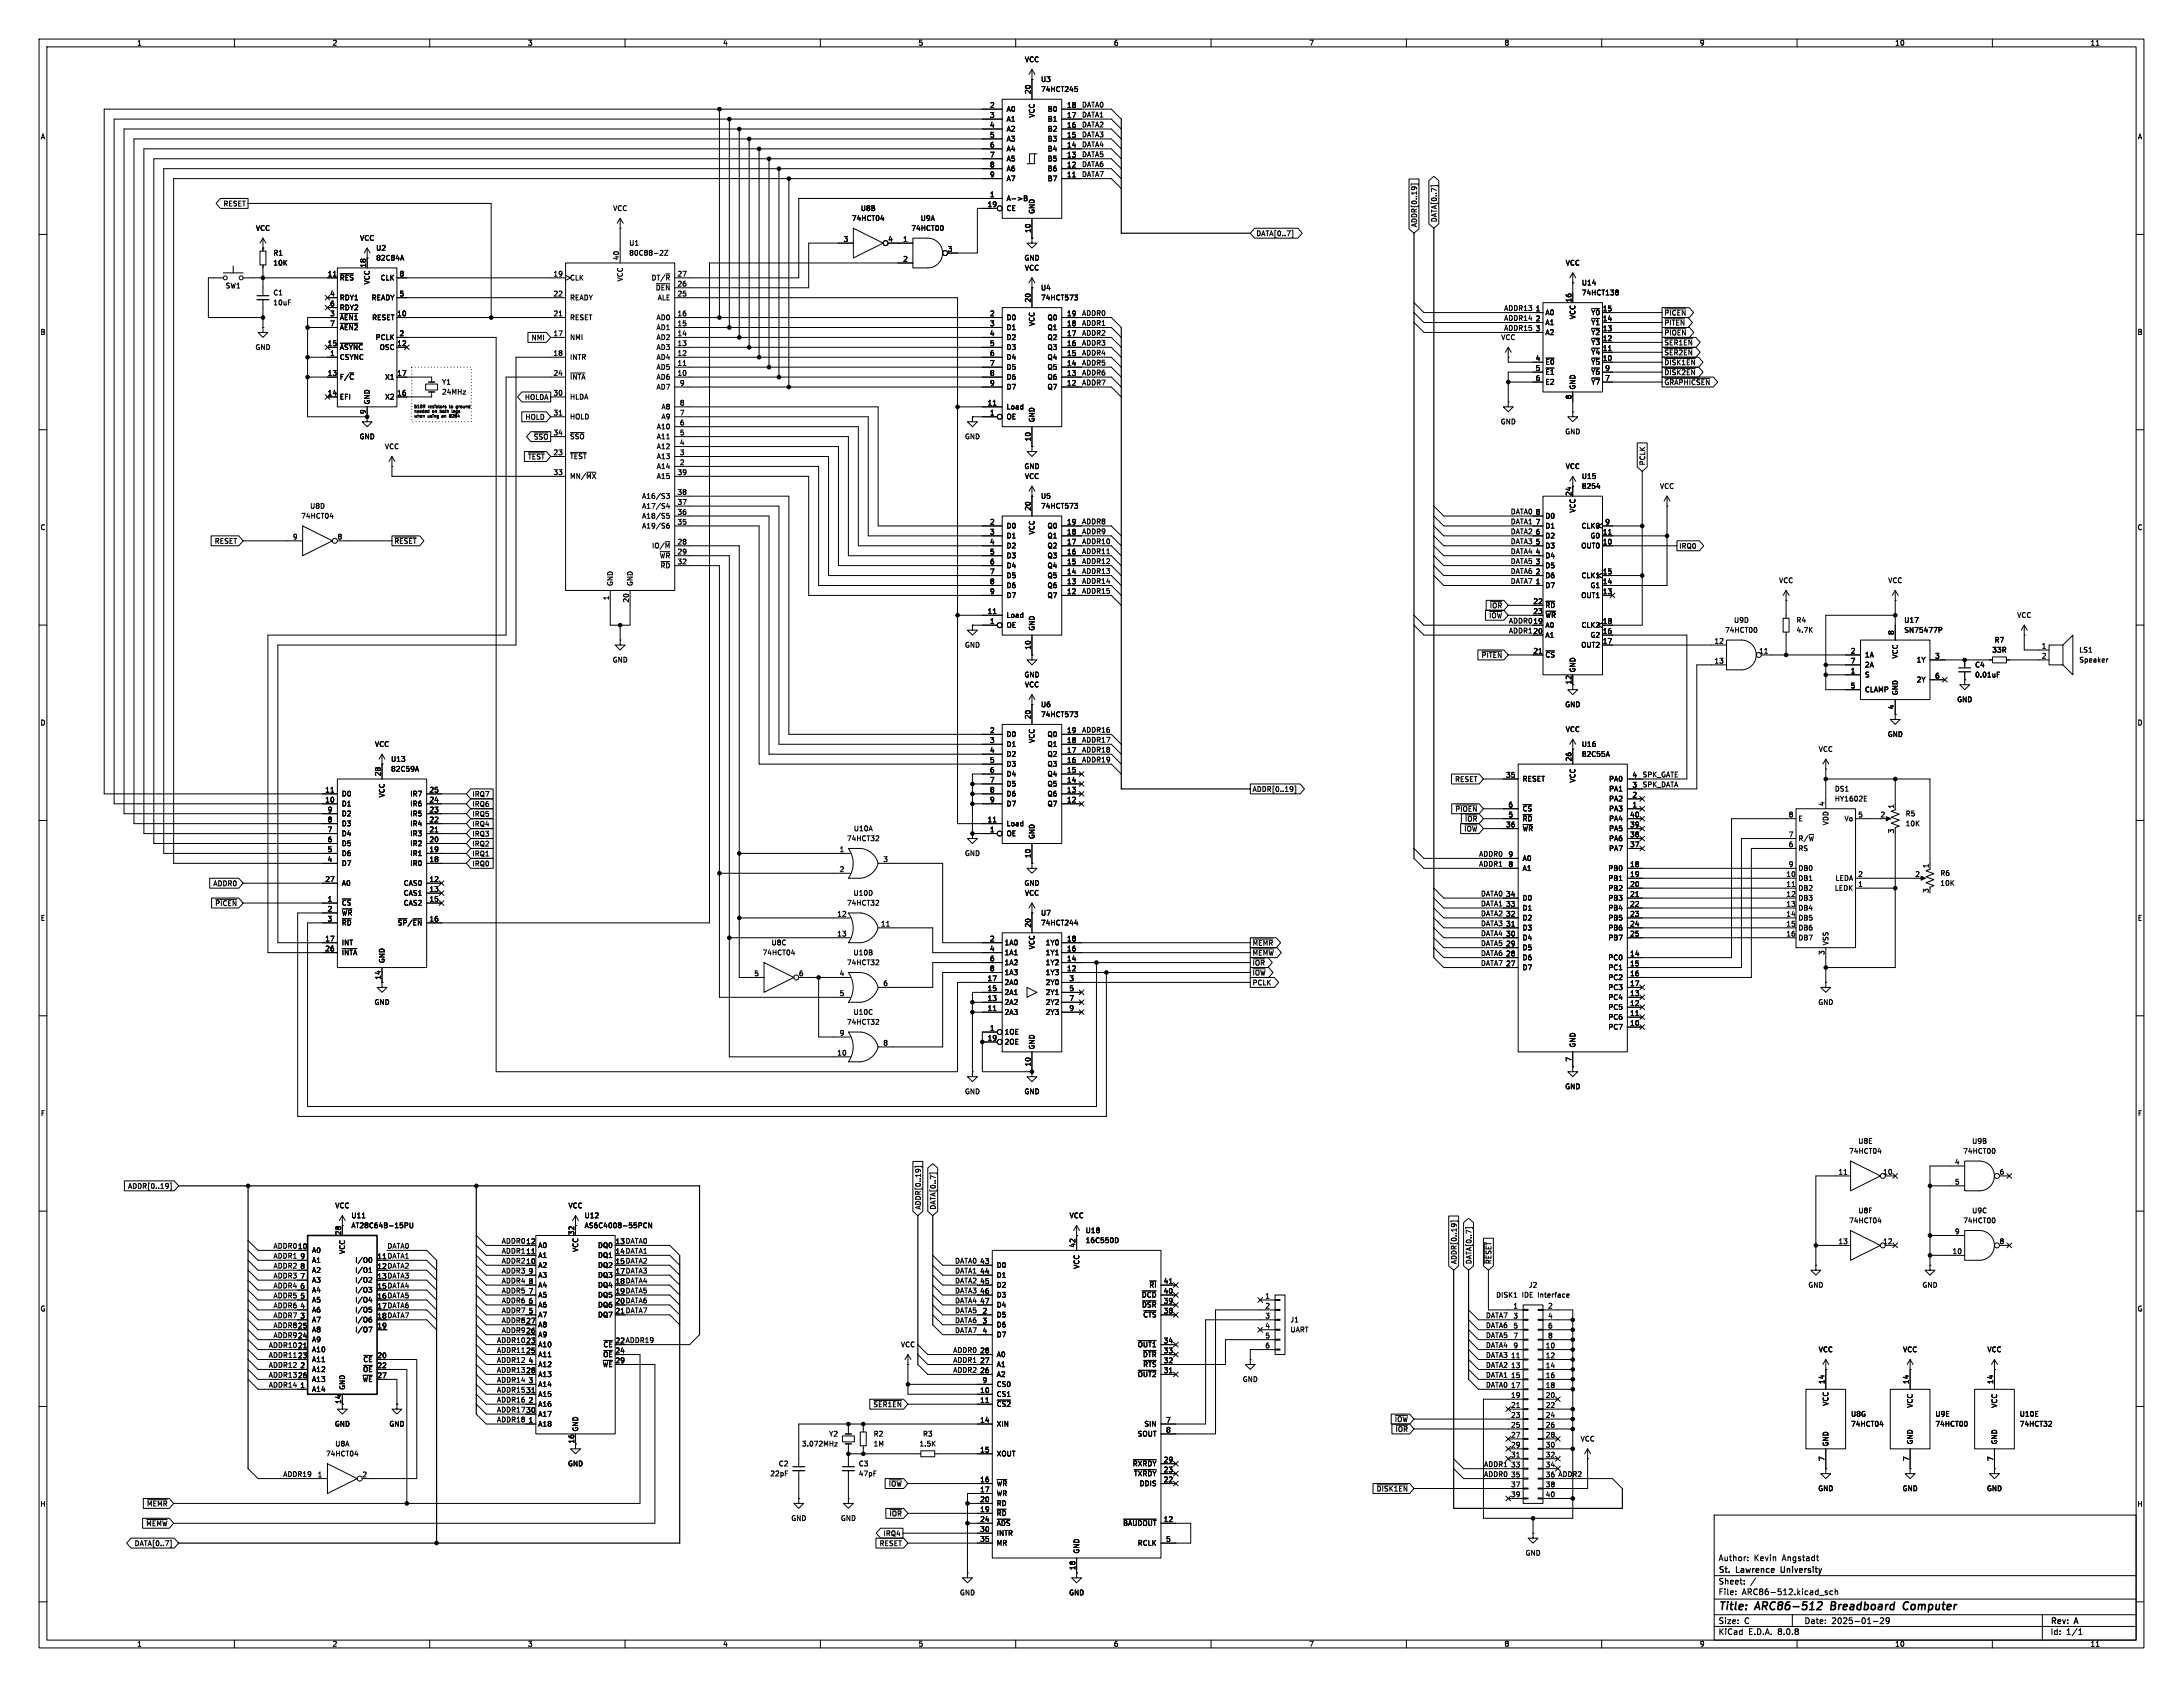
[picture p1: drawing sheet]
<svg xmlns="http://www.w3.org/2000/svg" width="279mm" height="216mm" viewBox="0 0 279 216" stroke-linecap="round" stroke-linejoin="round" font-family="sans-serif">
<defs><g id="words">
<g font-size="1.4">
<text x="219.9" y="206.4">Title:</text>
<text x="224.7" y="206.4">ARC86-512</text>
<text x="234.7" y="206.4">Breadboard</text>
<text x="244.4" y="206.4">Computer</text>
</g>
<g font-size="1">
<text x="219.9" y="202.9">Sheet:</text>
<text x="219.9" y="201.5">St.</text>
<text x="219.9" y="199.9">Author:</text>
<text x="222.3" y="201.5">Lawrence</text>
<text x="224.5" y="199.9">Kevin</text>
<text x="228.1" y="199.9">Angstadt</text>
<text x="228.3" y="201.5">University</text>
<text x="219.9" y="209.3">KiCad</text>
<text x="219.9" y="207.9">Size:</text>
<text x="219.9" y="204.2">File:</text>
<text x="222.9" y="204.2">ARC86-512.kicad_sch</text>
<text x="223.2" y="207.9">C</text>
<text x="223.8" y="209.3">E.D.A.</text>
<text x="227.6" y="209.3">8.0.8</text>
<text x="230.9" y="207.9">Date:</text>
<text x="234.4" y="207.9">2025-01-29</text>
<text x="262.4" y="208.1">Rev:</text>
<text x="262.4" y="209.3">Id:</text>
<text x="264.4" y="209.3">1/1</text>
<text x="265.6" y="208.1">A</text>
</g>
<g font-size=".9">
<text x="17.5" y="5.9">1</text>
<text x="42.5" y="5.9">2</text>
<text x="67.5" y="5.9">3</text>
<text x="92.5" y="5.9">4</text>
<text x="117.5" y="5.9">5</text>
<text x="142.5" y="5.9">6</text>
<text x="167.5" y="5.9">7</text>
<text x="192.5" y="5.9">8</text>
<text x="217.5" y="5.9">9</text>
<text x="242.5" y="5.9">10</text>
<text x="267.5" y="5.9">11</text>
<text x="131.1" y="8.1">VCC</text>
<text x="133.2" y="10.6">U3</text>
<text x="133.2" y="11.9">74HCT245</text>
<text x="5.2" y="17.9">A</text>
<text x="126.6" y="13.8">2</text>
<text x="126.6" y="15.1">3</text>
<text x="126.6" y="16.4">4</text>
<text x="126.6" y="17.7">5</text>
<text x="128.8" y="14.4">A0</text>
<text x="128.8" y="15.7">A1</text>
<text x="128.8" y="16.9">A2</text>
<text x="132" y="12.1" transform="rotate(-90 132 12.1)">20</text>
<text x="132.5" y="15.1" transform="rotate(-90 132.5 15.1)">VCC</text>
<text x="134" y="16.9">B2</text>
<text x="134" y="15.7">B1</text>
<text x="134" y="14.4">B0</text>
<text x="136.5" y="17.7">15</text>
<text x="136.5" y="16.4">16</text>
<text x="136.5" y="15.1">17</text>
<text x="136.5" y="13.8">18</text>
<text x="138.4" y="15.1">DATA1</text>
<text x="138.4" y="13.8">DATA0</text>
<text x="138.4" y="16.3">DATA2</text>
<text x="138.4" y="17.6">DATA3</text>
<text x="273.6" y="17.9">A</text>
<text x="126.6" y="18.9">6</text>
<text x="126.6" y="20.2">7</text>
<text x="126.6" y="21.5">8</text>
<text x="126.6" y="22.7">9</text>
<text x="128.8" y="18.2">A3</text>
<text x="128.8" y="19.5">A4</text>
<text x="128.8" y="20.8">A5</text>
<text x="128.8" y="22">A6</text>
<text x="128.8" y="23.3">A7</text>
<text x="134" y="23.3">B7</text>
<text x="134" y="22">B6</text>
<text x="134" y="20.8">B5</text>
<text x="134" y="19.5">B4</text>
<text x="134" y="18.2">B3</text>
<text x="136.5" y="22.7">11</text>
<text x="136.5" y="21.5">12</text>
<text x="136.5" y="20.2">13</text>
<text x="136.5" y="18.9">14</text>
<text x="138.4" y="18.9">DATA4</text>
<text x="138.4" y="22.7">DATA7</text>
<text x="138.4" y="20.1">DATA5</text>
<text x="138.4" y="21.4">DATA6</text>
<text x="28.5" y="26.5">RESET</text>
<text x="32.7" y="29.6">VCC</text>
<text x="78.4" y="27.1">VCC</text>
<text x="109" y="28.4">74HCT04</text>
<text x="110.1" y="27.1">U8B</text>
<text x="116.6" y="29.6">74HCT00</text>
<text x="117.8" y="28.4">U9A</text>
<text x="126.3" y="26.5">19</text>
<text x="126.6" y="25.3">1</text>
<text x="128.8" y="25.8">A-&gt;B</text>
<text x="128.8" y="27.1">CE</text>
<text x="132" y="29.9" transform="rotate(-90 132 29.9)">10</text>
<text x="132.5" y="27.4" transform="rotate(-90 132.5 27.4)">GND</text>
<text x="181.5" y="29.1" transform="rotate(-90 181.5 29.1)">ADDR[0..19]</text>
<text x="184" y="28.5" transform="rotate(-90 184 28.5)">DATA[0..7]</text>
<text x="34.9" y="32.8">R1</text>
<text x="34.9" y="34.1">10K</text>
<text x="41.9" y="35.4">11</text>
<text x="43.4" y="36">~{RES}</text>
<text x="46" y="30.9">VCC</text>
<text x="46.9" y="34.3" transform="rotate(-90 46.9 34.3)">18</text>
<text x="48.1" y="32.2">U2</text>
<text x="48.1" y="33.5">82C84A</text>
<text x="48.7" y="36">CLK</text>
<text x="51.1" y="35.4">8</text>
<text x="70.8" y="35.4">19</text>
<text x="72.9" y="36">CLK</text>
<text x="79.2" y="33.4" transform="rotate(-90 79.2 33.4)">40</text>
<text x="80.5" y="31.5">U1</text>
<text x="80.5" y="32.8">80C88-2Z</text>
<text x="83.3" y="36">DT/~{R}</text>
<text x="86.7" y="35.4">27</text>
<text x="107.9" y="31">3</text>
<text x="113.6" y="31">4</text>
<text x="115.5" y="31">1</text>
<text x="115.5" y="33.5">2</text>
<text x="121.2" y="32.3">3</text>
<text x="131.1" y="33.5">GND</text>
<text x="131.1" y="34.7">VCC</text>
<text x="160.7" y="30.3">DATA[0..7]</text>
<text x="200.3" y="34.1">VCC</text>
<text x="28.8" y="37">SW1</text>
<text x="34.9" y="37.9">C1</text>
<text x="34.9" y="39.2">10uF</text>
<text x="42.2" y="40.5">3</text>
<text x="42.2" y="38">4</text>
<text x="42.2" y="39.2">6</text>
<text x="42.2" y="41.8">7</text>
<text x="43.4" y="41.1">~{AEN1}</text>
<text x="43.4" y="38.5">RDY1</text>
<text x="43.4" y="39.8">RDY2</text>
<text x="47.4" y="36.5" transform="rotate(-90 47.4 36.5)">VCC</text>
<text x="47.5" y="38.5">READY</text>
<text x="47.6" y="41.1">RESET</text>
<text x="50.8" y="40.5">10</text>
<text x="51.1" y="38">5</text>
<text x="70.8" y="40.5">21</text>
<text x="70.8" y="38">22</text>
<text x="72.9" y="41.1">RESET</text>
<text x="72.9" y="38.5">READY</text>
<text x="79.8" y="36.1" transform="rotate(-90 79.8 36.1)">VCC</text>
<text x="83.9" y="37.3">~{DEN}</text>
<text x="84" y="41.1">AD0</text>
<text x="84.1" y="38.5">ALE</text>
<text x="86.7" y="41.8">15</text>
<text x="86.7" y="40.5">16</text>
<text x="86.7" y="38">25</text>
<text x="86.7" y="36.7">26</text>
<text x="126.6" y="40.5">2</text>
<text x="126.6" y="41.8">3</text>
<text x="128.8" y="41.1">D0</text>
<text x="132" y="38.8" transform="rotate(-90 132 38.8)">20</text>
<text x="132.5" y="41.8" transform="rotate(-90 132.5 41.8)">VCC</text>
<text x="133.2" y="37.3">U4</text>
<text x="133.2" y="38.5">74HCT573</text>
<text x="134" y="41.1">Q0</text>
<text x="136.5" y="41.8">18</text>
<text x="136.5" y="40.5">19</text>
<text x="138.4" y="40.5">ADDR0</text>
<text x="138.4" y="41.7">ADDR1</text>
<text x="192.5" y="39.8">ADDR13</text>
<text x="192.5" y="41.1">ADDR14</text>
<text x="196.5" y="39.9">1</text>
<text x="196.5" y="41.1">2</text>
<text x="197.7" y="40.4">A0</text>
<text x="197.7" y="41.7">A1</text>
<text x="201.2" y="38.8" transform="rotate(-90 201.2 38.8)">16</text>
<text x="201.7" y="40.9" transform="rotate(-90 201.7 40.9)">VCC</text>
<text x="202.4" y="36.6">U14</text>
<text x="202.4" y="37.9">74HCT138</text>
<text x="203.6" y="41.7">~{Y1}</text>
<text x="203.6" y="40.4">~{Y0}</text>
<text x="205.1" y="41.1">14</text>
<text x="205.1" y="39.9">15</text>
<text x="213" y="40.5">~{PICEN}</text>
<text x="213" y="41.8">~{PITEN}</text>
<text x="5.1" y="42.9">B</text>
<text x="32.6" y="44.9">GND</text>
<text x="41.9" y="44.3">15</text>
<text x="42.2" y="45.6">1</text>
<text x="43.4" y="46.2">CSYNC</text>
<text x="43.4" y="44.9">~{ASYNC}</text>
<text x="43.4" y="42.3">~{AEN2}</text>
<text x="48" y="43.6">PCLK</text>
<text x="48.5" y="44.9">OSC</text>
<text x="50.8" y="44.3">12</text>
<text x="51.1" y="43.1">2</text>
<text x="68" y="43.7">NMI</text>
<text x="70.8" y="43.1">17</text>
<text x="70.8" y="45.6">18</text>
<text x="72.9" y="43.6">NMI</text>
<text x="72.9" y="46.2">INTR</text>
<text x="84" y="47.4">AD5</text>
<text x="84" y="46.2">AD4</text>
<text x="84" y="44.9">AD3</text>
<text x="84" y="43.6">AD2</text>
<text x="84" y="42.3">AD1</text>
<text x="86.7" y="46.9">11</text>
<text x="86.7" y="45.6">12</text>
<text x="86.7" y="44.3">13</text>
<text x="86.7" y="43.1">14</text>
<text x="126.6" y="43.1">4</text>
<text x="126.6" y="44.3">5</text>
<text x="126.6" y="45.6">6</text>
<text x="126.6" y="46.9">7</text>
<text x="128.8" y="42.3">D1</text>
<text x="128.8" y="43.6">D2</text>
<text x="128.8" y="44.9">D3</text>
<text x="128.8" y="46.2">D4</text>
<text x="128.8" y="47.4">D5</text>
<text x="134" y="47.4">Q5</text>
<text x="134" y="46.2">Q4</text>
<text x="134" y="44.9">Q3</text>
<text x="134" y="43.6">Q2</text>
<text x="134" y="42.3">Q1</text>
<text x="136.5" y="46.9">14</text>
<text x="136.5" y="45.6">15</text>
<text x="136.5" y="44.3">16</text>
<text x="136.5" y="43.1">17</text>
<text x="138.4" y="46.8">ADDR5</text>
<text x="138.4" y="44.3">ADDR3</text>
<text x="138.4" y="45.5">ADDR4</text>
<text x="138.4" y="43">ADDR2</text>
<text x="192.1" y="43.6">VCC</text>
<text x="192.5" y="42.4">ADDR15</text>
<text x="196.5" y="42.4">3</text>
<text x="196.5" y="46.2">4</text>
<text x="196.5" y="47.5">5</text>
<text x="197.7" y="43">A2</text>
<text x="197.7" y="46.8">~{E0}</text>
<text x="203.6" y="46.8">~{Y5}</text>
<text x="203.6" y="45.5">~{Y4}</text>
<text x="203.6" y="44.2">~{Y3}</text>
<text x="203.6" y="43">~{Y2}</text>
<text x="205.1" y="46.2">10</text>
<text x="205.1" y="45">11</text>
<text x="205.1" y="43.7">12</text>
<text x="205.1" y="42.4">13</text>
<text x="205.4" y="47.5">9</text>
<text x="213" y="45.6">~{SER2EN}</text>
<text x="213" y="46.8">~{DISK1EN}</text>
<text x="213" y="44.3">~{SER1EN}</text>
<text x="213" y="43">~{PIOEN}</text>
<text x="273.5" y="42.9">B</text>
<text x="41.9" y="48.1">13</text>
<text x="41.9" y="50.7">14</text>
<text x="43.4" y="48.7">F/~{C}</text>
<text x="43.4" y="51.2">EFI</text>
<text x="46.9" y="53.1" transform="rotate(-90 46.9 53.1)">9</text>
<text x="47.4" y="51.8" transform="rotate(-90 47.4 51.8)">GND</text>
<text x="49.2" y="51.2">X2</text>
<text x="49.2" y="48.7">X1</text>
<text x="50.8" y="50.7">16</text>
<text x="50.8" y="48.1">17</text>
<text x="56.5" y="49.3">Y1</text>
<text x="56.5" y="50.6">24MHz</text>
<text x="67.1" y="51.3">HOLDA</text>
<text x="67.2" y="53.8">HOLD</text>
<text x="70.8" y="48.1">24</text>
<text x="70.8" y="50.7">30</text>
<text x="70.8" y="53.2">31</text>
<text x="72.9" y="48.7">~{INTA}</text>
<text x="72.9" y="51.2">HLDA</text>
<text x="72.9" y="53.8">HOLD</text>
<text x="84" y="48.7">AD6</text>
<text x="84" y="50">AD7</text>
<text x="84.6" y="53.8">A9</text>
<text x="84.6" y="52.5">A8</text>
<text x="86.7" y="48.1">10</text>
<text x="87" y="53.2">7</text>
<text x="87" y="51.9">8</text>
<text x="87" y="49.4">9</text>
<text x="126.3" y="51.9">11</text>
<text x="126.6" y="53.2">1</text>
<text x="126.6" y="48.1">8</text>
<text x="126.6" y="49.4">9</text>
<text x="128.8" y="53.8">OE</text>
<text x="128.8" y="52.5">Load</text>
<text x="128.8" y="48.7">D6</text>
<text x="128.8" y="50">D7</text>
<text x="134" y="50">Q7</text>
<text x="134" y="48.7">Q6</text>
<text x="136.5" y="49.4">12</text>
<text x="136.5" y="48.1">13</text>
<text x="138.4" y="48.1">ADDR6</text>
<text x="138.4" y="49.4">ADDR7</text>
<text x="196.5" y="48.8">6</text>
<text x="197.7" y="48.1">~{E1}</text>
<text x="197.7" y="49.3">E2</text>
<text x="201.2" y="51.2" transform="rotate(-90 201.2 51.2)">8</text>
<text x="201.7" y="49.9" transform="rotate(-90 201.7 49.9)">GND</text>
<text x="203.6" y="49.3">~{Y7}</text>
<text x="203.6" y="48.1">~{Y6}</text>
<text x="205.4" y="48.8">7</text>
<text x="213" y="49.4">~{GRAPHICSEN}</text>
<text x="213" y="48.1">~{DISK2EN}</text>
<text x="46" y="56.3">GND</text>
<text x="49.2" y="57.6">VCC</text>
<text x="67.5" y="58.9">~{TEST}</text>
<text x="68.3" y="56.4">~{SSO}</text>
<text x="70.8" y="58.3">23</text>
<text x="70.8" y="55.8">34</text>
<text x="72.9" y="58.9">~{TEST}</text>
<text x="72.9" y="56.3">~{SSO}</text>
<text x="84" y="58.9">A13</text>
<text x="84" y="57.6">A12</text>
<text x="84" y="56.3">A11</text>
<text x="84" y="55">A10</text>
<text x="87" y="59.6">2</text>
<text x="87" y="58.3">3</text>
<text x="87" y="57">4</text>
<text x="87" y="55.8">5</text>
<text x="87" y="54.5">6</text>
<text x="123.4" y="56.3">GND</text>
<text x="132" y="56.5" transform="rotate(-90 132 56.5)">10</text>
<text x="132.5" y="54.1" transform="rotate(-90 132.5 54.1)">GND</text>
<text x="192" y="54.4">GND</text>
<text x="200.3" y="55.7">GND</text>
<text x="210.7" y="59.6" transform="rotate(-90 210.7 59.6)">PCLK</text>
<text x="39.6" y="65.2">U8D</text>
<text x="70.8" y="60.8">33</text>
<text x="72.9" y="61.4">MN/~{MX}</text>
<text x="82.1" y="65.2">A17/S4</text>
<text x="82.1" y="63.9">A16/S3</text>
<text x="84" y="60.1">A14</text>
<text x="84" y="61.4">A15</text>
<text x="86.7" y="65.9">36</text>
<text x="86.7" y="64.6">37</text>
<text x="86.7" y="63.4">38</text>
<text x="86.7" y="60.8">39</text>
<text x="131.1" y="60.1">GND</text>
<text x="131.1" y="61.4">VCC</text>
<text x="132" y="65.4" transform="rotate(-90 132 65.4)">20</text>
<text x="133.2" y="63.9">U5</text>
<text x="133.2" y="65.2">74HCT573</text>
<text x="193.3" y="65.9">DATA0</text>
<text x="196.5" y="65.9">8</text>
<text x="200.3" y="60.1">VCC</text>
<text x="201.2" y="63.5" transform="rotate(-90 201.2 63.5)">24</text>
<text x="201.7" y="65.7" transform="rotate(-90 201.7 65.7)">VCC</text>
<text x="202.4" y="61.4">U15</text>
<text x="202.4" y="62.7">8254</text>
<text x="212.4" y="62.7">VCC</text>
<text x="5.1" y="67.9">C</text>
<text x="27.4" y="69.7">RESET</text>
<text x="37.4" y="69.1">9</text>
<text x="38.5" y="66.5">74HCT04</text>
<text x="43.1" y="69.1">8</text>
<text x="50.4" y="69.7">~{RESET}</text>
<text x="82.1" y="67.7">A19/S6</text>
<text x="82.1" y="66.5">A18/S5</text>
<text x="83.4" y="70.3">IO/~{M}</text>
<text x="84.4" y="71.6">~{WR}</text>
<text x="86.7" y="69.7">28</text>
<text x="86.7" y="71">29</text>
<text x="86.7" y="67.2">35</text>
<text x="126.6" y="67.2">2</text>
<text x="126.6" y="68.5">3</text>
<text x="126.6" y="69.7">4</text>
<text x="126.6" y="71">5</text>
<text x="128.8" y="67.7">D0</text>
<text x="128.8" y="69">D1</text>
<text x="128.8" y="70.3">D2</text>
<text x="128.8" y="71.6">D3</text>
<text x="132.5" y="68.5" transform="rotate(-90 132.5 68.5)">VCC</text>
<text x="134" y="71.6">Q3</text>
<text x="134" y="70.3">Q2</text>
<text x="134" y="69">Q1</text>
<text x="134" y="67.7">Q0</text>
<text x="136.5" y="71">16</text>
<text x="136.5" y="69.7">17</text>
<text x="136.5" y="68.5">18</text>
<text x="136.5" y="67.2">19</text>
<text x="138.4" y="67.1">ADDR8</text>
<text x="138.4" y="68.4">ADDR9</text>
<text x="138.4" y="69.7">ADDR10</text>
<text x="138.4" y="70.9">ADDR11</text>
<text x="193.3" y="68.4">DATA2</text>
<text x="193.3" y="69.7">DATA3</text>
<text x="193.3" y="67.1">DATA1</text>
<text x="193.3" y="70.9">DATA4</text>
<text x="196.5" y="71">4</text>
<text x="196.5" y="69.7">5</text>
<text x="196.5" y="68.5">6</text>
<text x="196.5" y="67.2">7</text>
<text x="197.7" y="71.6">D4</text>
<text x="197.7" y="70.3">D3</text>
<text x="197.7" y="69">D2</text>
<text x="197.7" y="67.7">D1</text>
<text x="197.7" y="66.5">D0</text>
<text x="202.3" y="70.3">OUT0</text>
<text x="202.4" y="67.7">CLK0</text>
<text x="203.5" y="69">G0</text>
<text x="205.1" y="69.7">10</text>
<text x="205.1" y="68.5">11</text>
<text x="205.4" y="67.2">9</text>
<text x="214.9" y="70.3">IRQ0</text>
<text x="273.5" y="67.9">C</text>
<text x="78" y="76.9" transform="rotate(-90 78 76.9)">1</text>
<text x="78.5" y="75.1" transform="rotate(-90 78.5 75.1)">GND</text>
<text x="80.5" y="77.2" transform="rotate(-90 80.5 77.2)">20</text>
<text x="81.1" y="75.1" transform="rotate(-90 81.1 75.1)">GND</text>
<text x="84.5" y="72.8">~{RD}</text>
<text x="86.7" y="72.3">32</text>
<text x="126.6" y="72.3">6</text>
<text x="126.6" y="73.5">7</text>
<text x="126.6" y="74.8">8</text>
<text x="126.6" y="76.1">9</text>
<text x="128.8" y="72.8">D4</text>
<text x="128.8" y="74.1">D5</text>
<text x="128.8" y="75.4">D6</text>
<text x="128.8" y="76.6">D7</text>
<text x="134" y="76.6">Q7</text>
<text x="134" y="75.4">Q6</text>
<text x="134" y="74.1">Q5</text>
<text x="134" y="72.8">Q4</text>
<text x="136.5" y="76.1">12</text>
<text x="136.5" y="74.8">13</text>
<text x="136.5" y="73.5">14</text>
<text x="136.5" y="72.3">15</text>
<text x="138.4" y="73.5">ADDR13</text>
<text x="138.4" y="72.2">ADDR12</text>
<text x="138.4" y="76">ADDR15</text>
<text x="138.4" y="74.8">ADDR14</text>
<text x="190.6" y="77.9">~{IOR}</text>
<text x="193.3" y="74.8">DATA7</text>
<text x="193.3" y="73.5">DATA6</text>
<text x="193.3" y="72.2">DATA5</text>
<text x="196.2" y="77.3">22</text>
<text x="196.5" y="74.8">1</text>
<text x="196.5" y="73.5">2</text>
<text x="196.5" y="72.3">3</text>
<text x="197.7" y="75.4">D7</text>
<text x="197.7" y="74.1">D6</text>
<text x="197.7" y="77.9">~{RD}</text>
<text x="197.7" y="72.8">D5</text>
<text x="202.3" y="76.6">OUT1</text>
<text x="202.4" y="74.1">CLK1</text>
<text x="203.5" y="75.4">G1</text>
<text x="205.1" y="76.1">13</text>
<text x="205.1" y="74.8">14</text>
<text x="205.1" y="73.5">15</text>
<text x="227.6" y="74.7">VCC</text>
<text x="241.6" y="74.7">VCC</text>
<text x="123.4" y="83">GND</text>
<text x="126.3" y="78.6">11</text>
<text x="126.6" y="79.9">1</text>
<text x="128.8" y="80.4">OE</text>
<text x="128.8" y="79.2">Load</text>
<text x="132" y="83.2" transform="rotate(-90 132 83.2)">10</text>
<text x="132.5" y="80.8" transform="rotate(-90 132.5 80.8)">GND</text>
<text x="190.5" y="79.2">~{IOW}</text>
<text x="193.1" y="81.1">ADDR120</text>
<text x="193.1" y="79.8">ADDR019</text>
<text x="196.2" y="83.7">21</text>
<text x="196.2" y="78.6">23</text>
<text x="196.2" y="79.9">19</text>
<text x="196.2" y="81.2">20</text>
<text x="197.7" y="80.4">A0</text>
<text x="197.7" y="81.7">A1</text>
<text x="197.7" y="79.2">~{WR}</text>
<text x="202.3" y="83">OUT2</text>
<text x="202.4" y="80.4">CLK2</text>
<text x="203.5" y="81.7">G2</text>
<text x="205.1" y="81.2">16</text>
<text x="205.1" y="82.4">17</text>
<text x="205.1" y="79.9">18</text>
<text x="219.4" y="82.4">12</text>
<text x="220.7" y="81.1">74HCT00</text>
<text x="221.9" y="79.8">U9D</text>
<text x="225.1" y="83.7">11</text>
<text x="229.9" y="79.8">R4</text>
<text x="229.9" y="81.1">4.7K</text>
<text x="236.8" y="83.7">2</text>
<text x="242.4" y="81.3" transform="rotate(-90 242.4 81.3)">8</text>
<text x="243.7" y="79.8">U17</text>
<text x="243.7" y="81.1">SN75477P</text>
<text x="254.9" y="83.6">33R</text>
<text x="255.2" y="82.3">R7</text>
<text x="258.1" y="79.2">VCC</text>
<text x="261.3" y="83.1">1</text>
<text x="266.1" y="83.6">LS1</text>
<text x="78.4" y="84.9">GND</text>
<text x="131.1" y="86.8">GND</text>
<text x="131.1" y="88.1">VCC</text>
<text x="189.6" y="84.3">~{PITEN}</text>
<text x="197.7" y="84.3">~{CS}</text>
<text x="201.2" y="87.7" transform="rotate(-90 201.2 87.7)">12</text>
<text x="201.7" y="86.1" transform="rotate(-90 201.7 86.1)">GND</text>
<text x="219.4" y="85">13</text>
<text x="236.8" y="86.2">1</text>
<text x="236.8" y="88.1">5</text>
<text x="236.8" y="85">7</text>
<text x="238.6" y="86.8">S</text>
<text x="238.6" y="84.3">1A</text>
<text x="238.6" y="88.7">CLAMP</text>
<text x="238.6" y="85.5">2A</text>
<text x="243" y="89" transform="rotate(-90 243 89)">GND</text>
<text x="243" y="84.3" transform="rotate(-90 243 84.3)">VCC</text>
<text x="245.3" y="84.9">1Y</text>
<text x="245.3" y="87.4">2Y</text>
<text x="247.6" y="84.3">3</text>
<text x="247.6" y="86.9">6</text>
<text x="250.4" y="90">GND</text>
<text x="252.7" y="85.5">C4</text>
<text x="252.7" y="86.8">0.01uF</text>
<text x="261.3" y="84.3">2</text>
<text x="266.1" y="84.9">Speaker</text>
<text x="5.1" y="92.9">D</text>
<text x="47.9" y="95.7">VCC</text>
<text x="126.6" y="93.9">2</text>
<text x="126.6" y="95.1">3</text>
<text x="128.8" y="94.4">D0</text>
<text x="128.8" y="95.7">D1</text>
<text x="132" y="92.1" transform="rotate(-90 132 92.1)">20</text>
<text x="132.5" y="95.1" transform="rotate(-90 132.5 95.1)">VCC</text>
<text x="133.2" y="90.6">U6</text>
<text x="133.2" y="91.9">74HCT573</text>
<text x="134" y="95.7">Q1</text>
<text x="134" y="94.4">Q0</text>
<text x="136.5" y="95.1">18</text>
<text x="136.5" y="93.9">19</text>
<text x="138.4" y="95.1">ADDR17</text>
<text x="138.4" y="93.8">ADDR16</text>
<text x="200.3" y="90.6">GND</text>
<text x="200.3" y="93.8">VCC</text>
<text x="202.4" y="95.7">U16</text>
<text x="241.6" y="94.4">GND</text>
<text x="242.4" y="90.8" transform="rotate(-90 242.4 90.8)">4</text>
<text x="273.5" y="92.9">D</text>
<text x="41.6" y="101.5">11</text>
<text x="48.8" y="99.4" transform="rotate(-90 48.8 99.4)">28</text>
<text x="50" y="97.6">U13</text>
<text x="50" y="98.9">82C59A</text>
<text x="54.9" y="101.5">25</text>
<text x="126.6" y="96.4">4</text>
<text x="126.6" y="97.7">5</text>
<text x="126.6" y="98.9">6</text>
<text x="126.6" y="100.2">7</text>
<text x="126.6" y="101.5">8</text>
<text x="128.8" y="97">D2</text>
<text x="128.8" y="98.2">D3</text>
<text x="128.8" y="99.5">D4</text>
<text x="128.8" y="100.8">D5</text>
<text x="134" y="100.8">Q5</text>
<text x="134" y="99.5">Q4</text>
<text x="134" y="98.2">Q3</text>
<text x="134" y="97">Q2</text>
<text x="136.5" y="101.5">13</text>
<text x="136.5" y="100.2">14</text>
<text x="136.5" y="98.9">15</text>
<text x="136.5" y="97.7">16</text>
<text x="136.5" y="96.4">17</text>
<text x="138.4" y="97.6">ADDR19</text>
<text x="138.4" y="96.3">ADDR18</text>
<text x="160.3" y="101.4">ADDR[0..19]</text>
<text x="186.2" y="100.2">RESET</text>
<text x="192.7" y="99.6">35</text>
<text x="194.8" y="100.1">RESET</text>
<text x="201.2" y="97.5" transform="rotate(-90 201.2 97.5)">26</text>
<text x="201.7" y="100.2" transform="rotate(-90 201.7 100.2)">VCC</text>
<text x="202.4" y="97">82C55A</text>
<text x="205.9" y="101.4">PA1</text>
<text x="205.9" y="100.1">PA0</text>
<text x="208.9" y="100.8">3</text>
<text x="208.9" y="99.6">4</text>
<text x="210.2" y="100.8">SPK_DATA</text>
<text x="210.2" y="99.5">SPK_GATE</text>
<text x="232.7" y="96.3">VCC</text>
<text x="234.8" y="101.4">DS1</text>
<text x="41.6" y="102.7">10</text>
<text x="41.9" y="107.8">6</text>
<text x="41.9" y="106.6">7</text>
<text x="41.9" y="105.3">8</text>
<text x="41.9" y="104">9</text>
<text x="43.7" y="103.3">D1</text>
<text x="43.7" y="102">D0</text>
<text x="43.7" y="107.1">D4</text>
<text x="43.7" y="105.8">D3</text>
<text x="43.7" y="104.6">D2</text>
<text x="49.3" y="102.1" transform="rotate(-90 49.3 102.1)">VCC</text>
<text x="52.5" y="107.1">IR3</text>
<text x="52.5" y="105.8">IR4</text>
<text x="52.5" y="104.6">IR5</text>
<text x="52.5" y="103.3">IR6</text>
<text x="52.5" y="102">IR7</text>
<text x="54.9" y="107.8">20</text>
<text x="54.9" y="106.6">21</text>
<text x="54.9" y="105.3">22</text>
<text x="54.9" y="104">23</text>
<text x="54.9" y="102.7">24</text>
<text x="60.4" y="107.2">IRQ3</text>
<text x="60.4" y="105.9">IRQ4</text>
<text x="60.4" y="104.6">IRQ5</text>
<text x="60.4" y="102.1">IRQ7</text>
<text x="60.4" y="103.3">IRQ6</text>
<text x="108.3" y="107.7">74HCT32</text>
<text x="109.2" y="106.5">U10A</text>
<text x="126.3" y="105.3">11</text>
<text x="126.6" y="106.6">1</text>
<text x="126.6" y="102.7">9</text>
<text x="128.8" y="107.1">OE</text>
<text x="128.8" y="105.8">Load</text>
<text x="128.8" y="102">D6</text>
<text x="128.8" y="103.3">D7</text>
<text x="132.5" y="107.4" transform="rotate(-90 132.5 107.4)">GND</text>
<text x="134" y="103.3">Q7</text>
<text x="134" y="102">Q6</text>
<text x="136.5" y="102.7">12</text>
<text x="186.2" y="104">~{PIOEN}</text>
<text x="187.4" y="106.5">~{IOW}</text>
<text x="187.4" y="105.3">~{IOR}</text>
<text x="192.7" y="105.9">36</text>
<text x="193" y="104.6">5</text>
<text x="193" y="103.4">6</text>
<text x="194.8" y="106.5">~{WR}</text>
<text x="194.8" y="105.2">~{RD}</text>
<text x="194.8" y="103.9">~{CS}</text>
<text x="205.9" y="103.9">PA3</text>
<text x="205.9" y="102.7">PA2</text>
<text x="205.9" y="107.7">PA6</text>
<text x="205.9" y="106.5">PA5</text>
<text x="205.9" y="105.2">PA4</text>
<text x="208.6" y="107.2">38</text>
<text x="208.6" y="105.9">39</text>
<text x="208.6" y="104.6">40</text>
<text x="208.9" y="103.4">1</text>
<text x="208.9" y="102.1">2</text>
<text x="228.9" y="107.2">7</text>
<text x="228.9" y="104.6">8</text>
<text x="230.1" y="107.7">R/~{W}</text>
<text x="230.1" y="105.2">E</text>
<text x="233.6" y="103.2" transform="rotate(-90 233.6 103.2)">4</text>
<text x="234.1" y="105.7" transform="rotate(-90 234.1 105.7)">VDD</text>
<text x="234.8" y="102.7">HY1602E</text>
<text x="236" y="105.2">Vo</text>
<text x="237.8" y="104.6">5</text>
<text x="240.6" y="104.6">2</text>
<text x="242.4" y="106.7" transform="rotate(-90 242.4 106.7)">3</text>
<text x="242.4" y="103.5" transform="rotate(-90 242.4 103.5)">1</text>
<text x="243.8" y="104.6">R5</text>
<text x="243.8" y="105.8">10K</text>
<text x="27.2" y="113.5">ADDR0</text>
<text x="41.6" y="112.9">27</text>
<text x="41.9" y="110.4">4</text>
<text x="41.9" y="109.1">5</text>
<text x="43.7" y="113.5">A0</text>
<text x="43.7" y="110.9">D7</text>
<text x="43.7" y="109.7">D6</text>
<text x="43.7" y="108.4">D5</text>
<text x="51.6" y="113.5">CAS0</text>
<text x="52.5" y="110.9">IR0</text>
<text x="52.5" y="109.7">IR1</text>
<text x="52.5" y="108.4">IR2</text>
<text x="54.9" y="112.9">12</text>
<text x="54.9" y="110.4">18</text>
<text x="54.9" y="109.1">19</text>
<text x="60.4" y="109.7">IRQ1</text>
<text x="60.4" y="111">IRQ0</text>
<text x="60.4" y="108.4">IRQ2</text>
<text x="107.4" y="109.1">1</text>
<text x="107.4" y="111.6">2</text>
<text x="113" y="110.4">3</text>
<text x="123.4" y="109.7">GND</text>
<text x="131.1" y="113.5">GND</text>
<text x="132" y="109.9" transform="rotate(-90 132 109.9)">10</text>
<text x="189.2" y="109.7">ADDR0</text>
<text x="189.2" y="111">ADDR1</text>
<text x="193" y="111">8</text>
<text x="193" y="109.7">9</text>
<text x="194.8" y="111.6">A1</text>
<text x="194.8" y="110.3">A0</text>
<text x="205.8" y="111.6">PB0</text>
<text x="205.8" y="112.8">PB1</text>
<text x="205.9" y="109">PA7</text>
<text x="208.6" y="111">18</text>
<text x="208.6" y="112.3">19</text>
<text x="208.6" y="113.5">20</text>
<text x="208.6" y="108.5">37</text>
<text x="228.6" y="112.3">10</text>
<text x="228.6" y="113.5">11</text>
<text x="228.9" y="108.5">6</text>
<text x="228.9" y="111">9</text>
<text x="230.1" y="112.8">DB1</text>
<text x="230.1" y="109">RS</text>
<text x="230.1" y="111.6">DB0</text>
<text x="234.9" y="112.8">LEDA</text>
<text x="237.8" y="113.5">1</text>
<text x="237.8" y="112.3">2</text>
<text x="245.1" y="112.3">2</text>
<text x="246.9" y="111.2" transform="rotate(-90 246.9 111.2)">1</text>
<text x="248.3" y="112.2">R6</text>
<text x="248.3" y="113.5">10K</text>
<text x="5.2" y="117.9">E</text>
<text x="27.5" y="116">~{PICEN}</text>
<text x="41.9" y="115.4">1</text>
<text x="41.9" y="116.7">2</text>
<text x="41.9" y="118">3</text>
<text x="43.7" y="116">~{CS}</text>
<text x="43.7" y="117.3">~{WR}</text>
<text x="43.7" y="118.5">~{RD}</text>
<text x="50.9" y="118.5">~{SP}/~{EN}</text>
<text x="51.6" y="114.7">CAS1</text>
<text x="51.6" y="116">CAS2</text>
<text x="54.9" y="114.2">13</text>
<text x="54.9" y="115.4">15</text>
<text x="54.9" y="118">16</text>
<text x="107.1" y="117.3">12</text>
<text x="107.1" y="119.9">13</text>
<text x="108.3" y="116">74HCT32</text>
<text x="109.2" y="114.7">U10D</text>
<text x="112.7" y="118.6">11</text>
<text x="131.1" y="114.7">VCC</text>
<text x="132" y="118.8" transform="rotate(-90 132 118.8)">20</text>
<text x="133.2" y="117.3">U7</text>
<text x="133.2" y="118.5">74HCT244</text>
<text x="189.5" y="119.8">DATA4</text>
<text x="189.5" y="117.3">DATA2</text>
<text x="189.5" y="118.6">DATA3</text>
<text x="189.5" y="116">DATA1</text>
<text x="189.5" y="114.8">DATA0</text>
<text x="192.7" y="119.9">30</text>
<text x="192.7" y="118.6">31</text>
<text x="192.7" y="117.3">32</text>
<text x="192.7" y="116.1">33</text>
<text x="192.7" y="114.8">34</text>
<text x="194.8" y="119.2">D3</text>
<text x="194.8" y="117.9">D2</text>
<text x="194.8" y="116.6">D1</text>
<text x="194.8" y="115.4">D0</text>
<text x="205.8" y="114.1">PB2</text>
<text x="205.8" y="115.4">PB3</text>
<text x="205.8" y="116.6">PB4</text>
<text x="205.8" y="117.9">PB5</text>
<text x="205.8" y="119.2">PB6</text>
<text x="208.6" y="114.8">21</text>
<text x="208.6" y="116.1">22</text>
<text x="208.6" y="117.3">23</text>
<text x="208.6" y="118.6">24</text>
<text x="208.6" y="119.9">25</text>
<text x="228.6" y="114.8">12</text>
<text x="228.6" y="116.1">13</text>
<text x="228.6" y="117.3">14</text>
<text x="228.6" y="118.6">15</text>
<text x="228.6" y="119.9">16</text>
<text x="230.1" y="114.1">DB2</text>
<text x="230.1" y="115.4">DB3</text>
<text x="230.1" y="116.6">DB4</text>
<text x="230.1" y="117.9">DB5</text>
<text x="230.1" y="119.2">DB6</text>
<text x="234.8" y="114.1">LEDK</text>
<text x="246.9" y="114.3" transform="rotate(-90 246.9 114.3)">3</text>
<text x="273.6" y="117.9">E</text>
<text x="41.6" y="120.5">17</text>
<text x="41.6" y="121.8">26</text>
<text x="43.7" y="121.1">INT</text>
<text x="43.7" y="122.4">~{INTA}</text>
<text x="48.8" y="125.4" transform="rotate(-90 48.8 125.4)">14</text>
<text x="49.3" y="123.3" transform="rotate(-90 49.3 123.3)">GND</text>
<text x="96.5" y="125">5</text>
<text x="97.5" y="122.4">74HCT04</text>
<text x="98.7" y="121.1">U8C</text>
<text x="102.2" y="125">6</text>
<text x="107.4" y="125">4</text>
<text x="108.3" y="123.6">74HCT32</text>
<text x="109.2" y="122.4">U10B</text>
<text x="126.3" y="125.6">17</text>
<text x="126.6" y="120.5">2</text>
<text x="126.6" y="121.8">4</text>
<text x="126.6" y="123.1">6</text>
<text x="126.6" y="124.3">8</text>
<text x="128.5" y="121.1">1A0</text>
<text x="128.5" y="122.4">1A1</text>
<text x="128.5" y="123.6">1A2</text>
<text x="128.5" y="124.9">1A3</text>
<text x="132.5" y="121.5" transform="rotate(-90 132.5 121.5)">VCC</text>
<text x="133.8" y="124.9">1Y3</text>
<text x="133.8" y="123.6">1Y2</text>
<text x="133.8" y="122.4">1Y1</text>
<text x="133.8" y="121.1">1Y0</text>
<text x="136.5" y="124.3">12</text>
<text x="136.5" y="123.1">14</text>
<text x="136.5" y="121.8">16</text>
<text x="136.5" y="120.5">18</text>
<text x="136.8" y="125.6">3</text>
<text x="160.3" y="121.1">~{MEMR}</text>
<text x="160.3" y="122.4">~{MEMW}</text>
<text x="160.3" y="123.7">~{IOR}</text>
<text x="160.3" y="124.9">~{IOW}</text>
<text x="189.5" y="122.4">DATA6</text>
<text x="189.5" y="123.7">DATA7</text>
<text x="189.5" y="121.1">DATA5</text>
<text x="192.7" y="123.7">27</text>
<text x="192.7" y="122.4">28</text>
<text x="192.7" y="121.2">29</text>
<text x="194.8" y="124.3">D7</text>
<text x="194.8" y="123">D6</text>
<text x="194.8" y="121.7">D5</text>
<text x="194.8" y="120.4">D4</text>
<text x="205.8" y="123">PC0</text>
<text x="205.8" y="124.3">PC1</text>
<text x="205.8" y="125.5">PC2</text>
<text x="205.8" y="120.4">PB7</text>
<text x="208.6" y="122.4">14</text>
<text x="208.6" y="123.7">15</text>
<text x="208.6" y="125">16</text>
<text x="230.1" y="120.4">DB7</text>
<text x="233.6" y="122.3" transform="rotate(-90 233.6 122.3)">3</text>
<text x="234.1" y="121" transform="rotate(-90 234.1 121)">VSS</text>
<text x="47.9" y="128.7">GND</text>
<text x="107.4" y="127.5">5</text>
<text x="108.3" y="131.2">74HCT32</text>
<text x="109.2" y="130">U10C</text>
<text x="113" y="126.2">6</text>
<text x="126.3" y="129.4">11</text>
<text x="126.3" y="128.1">13</text>
<text x="126.3" y="126.9">15</text>
<text x="126.6" y="132">1</text>
<text x="128.5" y="130">2A3</text>
<text x="128.5" y="128.7">2A2</text>
<text x="128.5" y="127.4">2A1</text>
<text x="128.5" y="126.2">2A0</text>
<text x="133.8" y="126.2">2Y0</text>
<text x="133.8" y="127.4">2Y1</text>
<text x="133.8" y="128.7">2Y2</text>
<text x="133.8" y="130">2Y3</text>
<text x="136.8" y="126.9">5</text>
<text x="136.8" y="128.1">7</text>
<text x="136.8" y="129.4">9</text>
<text x="160.3" y="126.2">PCLK</text>
<text x="205.8" y="131.9">PC7</text>
<text x="205.8" y="130.6">PC6</text>
<text x="205.8" y="129.3">PC5</text>
<text x="205.8" y="128.1">PC4</text>
<text x="205.8" y="126.8">PC3</text>
<text x="208.6" y="131.3">10</text>
<text x="208.6" y="130">11</text>
<text x="208.6" y="128.8">12</text>
<text x="208.6" y="127.5">13</text>
<text x="208.6" y="126.2">17</text>
<text x="232.7" y="128.7">GND</text>
<text x="107.1" y="135.1">10</text>
<text x="107.4" y="132.6">9</text>
<text x="113" y="133.9">8</text>
<text x="126.3" y="133.2">19</text>
<text x="128.5" y="132.5">1OE</text>
<text x="128.5" y="133.8">2OE</text>
<text x="132" y="136.5" transform="rotate(-90 132 136.5)">10</text>
<text x="132.5" y="134.4" transform="rotate(-90 132.5 134.4)">GND</text>
<text x="201.2" y="135.9" transform="rotate(-90 201.2 135.9)">7</text>
<text x="201.7" y="134.1" transform="rotate(-90 201.7 134.1)">GND</text>
<text x="5.2" y="142.9">F</text>
<text x="123.4" y="140.1">GND</text>
<text x="131.1" y="140.1">GND</text>
<text x="200.3" y="139.5">GND</text>
<text x="273.6" y="142.9">F</text>
<text x="236.6" y="147.8">74HCT04</text>
<text x="237.8" y="146.5">U8E</text>
<text x="250.2" y="149.1">4</text>
<text x="251.2" y="147.8">74HCT00</text>
<text x="252.4" y="146.5">U9B</text>
<text x="16.3" y="152.2">ADDR[0..19]</text>
<text x="42.9" y="154.7">VCC</text>
<text x="72.7" y="154.7">VCC</text>
<text x="118" y="154.9" transform="rotate(-90 118 154.9)">ADDR[0..19]</text>
<text x="119.9" y="154.9" transform="rotate(-90 119.9 154.9)">DATA[0..7]</text>
<text x="235.2" y="150.4">11</text>
<text x="237.8" y="155.4">U8F</text>
<text x="241" y="150.4">10</text>
<text x="250.2" y="151.6">5</text>
<text x="252.4" y="155.4">U9C</text>
<text x="255.9" y="150.4">6</text>
<text x="34.9" y="159.8">ADDR010</text>
<text x="34.9" y="161.1">ADDR1</text>
<text x="38.1" y="159.9">10</text>
<text x="38.4" y="161.2">9</text>
<text x="39.9" y="160.5">A0</text>
<text x="39.9" y="161.7">A1</text>
<text x="43.7" y="158.1" transform="rotate(-90 43.7 158.1)">28</text>
<text x="44.2" y="160.5" transform="rotate(-90 44.2 160.5)">VCC</text>
<text x="44.9" y="156">U11</text>
<text x="44.9" y="157.3">AT28C64B-15PU</text>
<text x="45.4" y="161.7">I/O0</text>
<text x="48.2" y="161.2">11 DATA1</text>
<text x="48.2" y="161.2">11</text>
<text x="49.5" y="159.8">DATA0</text>
<text x="64.2" y="159.2">ADDR012</text>
<text x="64.2" y="160.5">ADDR111</text>
<text x="64.2" y="161.8">ADDR210</text>
<text x="67.3" y="161.8">10</text>
<text x="67.3" y="160.5">11</text>
<text x="67.3" y="159.3">12</text>
<text x="68.8" y="161.1">A1</text>
<text x="68.8" y="159.8">A0</text>
<text x="73.5" y="158.1" transform="rotate(-90 73.5 158.1)">32</text>
<text x="74.1" y="160.3" transform="rotate(-90 74.1 160.3)">VCC</text>
<text x="74.8" y="156">U12</text>
<text x="74.8" y="157.3">AS6C4008-55PCN</text>
<text x="76.5" y="159.8">DQ0</text>
<text x="76.5" y="161.1">DQ1</text>
<text x="78.7" y="159.3">13 DATA0</text>
<text x="78.7" y="160.5">14 DATA1</text>
<text x="78.7" y="161.8">15 DATA2</text>
<text x="78.7" y="159.3">13</text>
<text x="78.7" y="160.5">14</text>
<text x="78.7" y="161.8">15</text>
<text x="122.2" y="161.8">DATA0</text>
<text x="125.4" y="161.8">43</text>
<text x="136.8" y="156">VCC</text>
<text x="137.7" y="159.7" transform="rotate(-90 137.7 159.7)">42</text>
<text x="138.9" y="157.9">U18</text>
<text x="138.9" y="159.2">16C550D</text>
<text x="186.5" y="161.8" transform="rotate(-90 186.5 161.8)">ADDR[0..19]</text>
<text x="188.4" y="161.8" transform="rotate(-90 188.4 161.8)">DATA[0..7]</text>
<text x="191" y="161.8" transform="rotate(-90 191 161.8)">~{RESET}</text>
<text x="235.2" y="159.3">13</text>
<text x="236.6" y="156.6">74HCT04</text>
<text x="241" y="159.3">12</text>
<text x="249.9" y="160.5">10</text>
<text x="250.2" y="158">9</text>
<text x="251.2" y="156.6">74HCT00</text>
<text x="255.9" y="159.3">8</text>
<text x="5.1" y="167.9">G</text>
<text x="34.9" y="162.4">ADDR2</text>
<text x="34.9" y="163.7">ADDR3</text>
<text x="34.9" y="166.2">ADDR5</text>
<text x="34.9" y="167.5">ADDR6</text>
<text x="34.9" y="164.9">ADDR4</text>
<text x="38.4" y="167.5">4</text>
<text x="38.4" y="166.2">5</text>
<text x="38.4" y="165">6</text>
<text x="38.4" y="163.7">7</text>
<text x="38.4" y="162.4">8</text>
<text x="39.9" y="166.8">A5</text>
<text x="39.9" y="165.5">A4</text>
<text x="39.9" y="164.3">A3</text>
<text x="39.9" y="163">A2</text>
<text x="45.4" y="163">I/O1</text>
<text x="45.4" y="164.3">I/O2</text>
<text x="45.4" y="165.5">I/O3</text>
<text x="45.4" y="166.8">I/O4</text>
<text x="48.2" y="162.4">12 DATA2</text>
<text x="48.2" y="163.7">13 DATA3</text>
<text x="48.2" y="165">15 DATA4</text>
<text x="48.2" y="166.2">16 DATA5</text>
<text x="48.2" y="167.5">17 DATA6</text>
<text x="48.2" y="162.4">12</text>
<text x="48.2" y="163.7">13</text>
<text x="48.2" y="165">15</text>
<text x="48.2" y="166.2">16</text>
<text x="48.2" y="167.5">17</text>
<text x="64.2" y="166.8">ADDR6</text>
<text x="64.2" y="164.3">ADDR4</text>
<text x="64.2" y="165.6">ADDR5</text>
<text x="64.2" y="163">ADDR3</text>
<text x="67.6" y="166.9">6</text>
<text x="67.6" y="165.6">7</text>
<text x="67.6" y="164.3">8</text>
<text x="67.6" y="163.1">9</text>
<text x="68.8" y="162.4">A2</text>
<text x="68.8" y="167.4">A6</text>
<text x="68.8" y="166.2">A5</text>
<text x="68.8" y="164.9">A4</text>
<text x="68.8" y="163.6">A3</text>
<text x="76.5" y="162.4">DQ2</text>
<text x="76.5" y="163.6">DQ3</text>
<text x="76.5" y="164.9">DQ4</text>
<text x="76.5" y="166.2">DQ5</text>
<text x="76.5" y="167.4">DQ6</text>
<text x="78.7" y="163.1">17 DATA3</text>
<text x="78.7" y="164.3">18 DATA4</text>
<text x="78.7" y="165.6">19 DATA5</text>
<text x="78.7" y="166.9">20 DATA6</text>
<text x="78.7" y="163.1">17</text>
<text x="78.7" y="164.3">18</text>
<text x="78.7" y="165.6">19</text>
<text x="78.7" y="166.9">20</text>
<text x="122.2" y="165.6">DATA3</text>
<text x="122.2" y="166.8">DATA4</text>
<text x="122.2" y="163">DATA1</text>
<text x="122.2" y="164.3">DATA2</text>
<text x="125.4" y="163.1">44</text>
<text x="125.4" y="164.3">45</text>
<text x="125.4" y="165.6">46</text>
<text x="125.4" y="166.9">47</text>
<text x="127.5" y="162.4">D0</text>
<text x="127.5" y="163.6">D1</text>
<text x="127.5" y="164.9">D2</text>
<text x="127.5" y="166.2">D3</text>
<text x="127.5" y="167.4">D4</text>
<text x="138.2" y="162.4" transform="rotate(-90 138.2 162.4)">VCC</text>
<text x="146.1" y="166.2">~{DCD}</text>
<text x="146.1" y="167.4">~{DSR}</text>
<text x="147" y="164.9">~{RI}</text>
<text x="148.9" y="166.9">39</text>
<text x="148.9" y="165.6">40</text>
<text x="148.9" y="164.3">41</text>
<text x="161.9" y="166.2">1</text>
<text x="161.9" y="167.5">2</text>
<text x="191.4" y="166.2">DISK1</text>
<text x="193.6" y="167.5">1</text>
<text x="194.8" y="166.2">IDE</text>
<text x="195.6" y="164.9">J2</text>
<text x="196.9" y="166.2">Interface</text>
<text x="198.1" y="167.5">2</text>
<text x="231.4" y="164.9">GND</text>
<text x="246" y="164.9">GND</text>
<text x="273.5" y="167.9">G</text>
<text x="34.3" y="173.8">ADDR11</text>
<text x="34.3" y="172.5">ADDR10</text>
<text x="34.9" y="170">ADDR825</text>
<text x="34.9" y="171.3">ADDR924</text>
<text x="34.9" y="168.7">ADDR7</text>
<text x="38.1" y="172.6">21</text>
<text x="38.1" y="173.9">23</text>
<text x="38.1" y="171.3">24</text>
<text x="38.1" y="170.1">25</text>
<text x="38.4" y="168.8">3</text>
<text x="39.9" y="173.2">A10</text>
<text x="39.9" y="171.9">A9</text>
<text x="39.9" y="170.6">A8</text>
<text x="39.9" y="169.3">A7</text>
<text x="39.9" y="168.1">A6</text>
<text x="45.4" y="168.1">I/O5</text>
<text x="45.4" y="169.3">I/O6</text>
<text x="45.4" y="170.6">I/O7</text>
<text x="48.2" y="168.8">18 DATA7</text>
<text x="48.2" y="170.1">19</text>
<text x="48.2" y="173.9">20</text>
<text x="48.2" y="168.8">18</text>
<text x="63.5" y="173.2">ADDR11</text>
<text x="63.5" y="171.9">ADDR10</text>
<text x="64.2" y="168.1">ADDR7</text>
<text x="64.2" y="169.4">ADDR827</text>
<text x="64.2" y="170.6">ADDR926</text>
<text x="67.3" y="172">23</text>
<text x="67.3" y="173.2">25</text>
<text x="67.3" y="170.7">26</text>
<text x="67.3" y="169.4">27</text>
<text x="67.6" y="168.1">5</text>
<text x="68.8" y="172.5">A10</text>
<text x="68.8" y="173.8">A11</text>
<text x="68.8" y="171.2">A9</text>
<text x="68.8" y="170">A8</text>
<text x="68.8" y="168.7">A7</text>
<text x="76.5" y="168.7">DQ7</text>
<text x="77.1" y="173.8">~{OE}</text>
<text x="77.2" y="172.5">~{CE}</text>
<text x="78.7" y="168.1">21 DATA7</text>
<text x="78.7" y="172">22 ADDR19</text>
<text x="78.7" y="173.2">24</text>
<text x="78.7" y="168.1">21</text>
<text x="78.7" y="172">22</text>
<text x="115.2" y="172.5">VCC</text>
<text x="121.9" y="173.2">ADDR0</text>
<text x="122.2" y="168.1">DATA5</text>
<text x="122.2" y="170.6">DATA7</text>
<text x="122.2" y="169.4">DATA6</text>
<text x="125.4" y="173.2">28</text>
<text x="125.7" y="168.1">2</text>
<text x="125.7" y="169.4">3</text>
<text x="125.7" y="170.7">4</text>
<text x="127.5" y="168.7">D5</text>
<text x="127.5" y="173.8">A0</text>
<text x="127.5" y="170">D6</text>
<text x="127.5" y="171.2">D7</text>
<text x="145.6" y="172.5">~{OUT1}</text>
<text x="146.2" y="173.8">~{DTR}</text>
<text x="146.3" y="168.7">~{CTS}</text>
<text x="148.9" y="173.2">33</text>
<text x="148.9" y="172">34</text>
<text x="148.9" y="168.1">38</text>
<text x="161.9" y="168.8">3</text>
<text x="161.9" y="170.1">4</text>
<text x="161.9" y="171.3">5</text>
<text x="161.9" y="172.6">6</text>
<text x="165.1" y="169.3">J1</text>
<text x="165.1" y="170.6">UART</text>
<text x="190.1" y="172.5">DATA4</text>
<text x="190.1" y="173.8">DATA3</text>
<text x="190.1" y="170">DATA6</text>
<text x="190.1" y="171.3">DATA5</text>
<text x="190.1" y="168.7">DATA7</text>
<text x="193.3" y="173.9">11</text>
<text x="193.6" y="168.8">3</text>
<text x="193.6" y="170.1">5</text>
<text x="193.6" y="171.3">7</text>
<text x="193.6" y="172.6">9</text>
<text x="197.8" y="172.6">10</text>
<text x="197.8" y="173.9">12</text>
<text x="198.1" y="168.8">4</text>
<text x="198.1" y="170.1">6</text>
<text x="198.1" y="171.3">8</text>
<text x="232.7" y="173.2">VCC</text>
<text x="243.5" y="173.2">VCC</text>
<text x="254.3" y="173.2">VCC</text>
<text x="34.3" y="175.1">ADDR12</text>
<text x="34.3" y="176.4">ADDR13</text>
<text x="34.3" y="177.6">ADDR14</text>
<text x="38.1" y="176.4">26</text>
<text x="38.4" y="177.7">1</text>
<text x="38.4" y="175.1">2</text>
<text x="39.9" y="178.2">A14</text>
<text x="39.9" y="175.7">A12</text>
<text x="39.9" y="174.4">A11</text>
<text x="39.9" y="177">A13</text>
<text x="43.7" y="179.7" transform="rotate(-90 43.7 179.7)">14</text>
<text x="44.2" y="177.9" transform="rotate(-90 44.2 177.9)">GND</text>
<text x="46.4" y="177">~{WE}</text>
<text x="46.4" y="175.7">~{OE}</text>
<text x="46.4" y="174.4">~{CE}</text>
<text x="48.2" y="175.1">22</text>
<text x="48.2" y="176.4">27</text>
<text x="63.5" y="179.5">ADDR16</text>
<text x="63.5" y="174.5">ADDR12</text>
<text x="63.5" y="175.7">ADDR13</text>
<text x="63.5" y="177">ADDR14</text>
<text x="63.5" y="178.3">ADDR15</text>
<text x="67.3" y="175.8">28</text>
<text x="67.3" y="178.3">31</text>
<text x="67.6" y="179.6">2</text>
<text x="67.6" y="177">3</text>
<text x="67.6" y="174.5">4</text>
<text x="68.8" y="176.3">A13</text>
<text x="68.8" y="177.6">A14</text>
<text x="68.8" y="178.9">A15</text>
<text x="68.8" y="175.1">A12</text>
<text x="77.1" y="175.1">~{WE}</text>
<text x="78.7" y="174.5">29</text>
<text x="121.9" y="175.7">ADDR2</text>
<text x="121.9" y="174.5">ADDR1</text>
<text x="125.4" y="178.3">10</text>
<text x="125.4" y="179.6">11</text>
<text x="125.4" y="175.8">26</text>
<text x="125.4" y="174.5">27</text>
<text x="125.7" y="177">9</text>
<text x="127.5" y="178.9">CS1</text>
<text x="127.5" y="176.3">A2</text>
<text x="127.5" y="175.1">A1</text>
<text x="127.5" y="177.6">CS0</text>
<text x="145.6" y="176.3">~{OUT2}</text>
<text x="146.3" y="175.1">~{RTS}</text>
<text x="148.9" y="175.8">31</text>
<text x="148.9" y="174.5">32</text>
<text x="159" y="177">GND</text>
<text x="190.1" y="176.4">DATA1</text>
<text x="190.1" y="177.6">DATA0</text>
<text x="190.1" y="175.1">DATA2</text>
<text x="193.3" y="175.1">13</text>
<text x="193.3" y="176.4">15</text>
<text x="193.3" y="177.7">17</text>
<text x="193.3" y="178.9">19</text>
<text x="197.8" y="175.1">14</text>
<text x="197.8" y="176.4">16</text>
<text x="197.8" y="177.7">18</text>
<text x="197.8" y="178.9">20</text>
<text x="233.6" y="177.2" transform="rotate(-90 233.6 177.2)">14</text>
<text x="234.1" y="180" transform="rotate(-90 234.1 180)">VCC</text>
<text x="244.3" y="177.2" transform="rotate(-90 244.3 177.2)">14</text>
<text x="255.1" y="177.2" transform="rotate(-90 255.1 177.2)">14</text>
<text x="42.8" y="182.7">GND</text>
<text x="42.9" y="185.2">U8A</text>
<text x="49.8" y="182.7">GND</text>
<text x="63.5" y="180.8">ADDR17</text>
<text x="63.5" y="182.1">ADDR18</text>
<text x="67.3" y="180.8">30</text>
<text x="67.6" y="182.1">1</text>
<text x="68.8" y="182.7">A18</text>
<text x="68.8" y="180.1">A16</text>
<text x="68.8" y="181.4">A17</text>
<text x="73.5" y="184.8" transform="rotate(-90 73.5 184.8)">16</text>
<text x="74.1" y="183.3" transform="rotate(-90 74.1 183.3)">GND</text>
<text x="102.6" y="185.2">3.072MHz</text>
<text x="106.1" y="183.9">Y2</text>
<text x="111.7" y="180.2">~{SER1EN}</text>
<text x="111.8" y="183.9">R2</text>
<text x="111.8" y="185.2">1M</text>
<text x="117.6" y="185.2">1.5K</text>
<text x="118.1" y="183.9">R3</text>
<text x="125.4" y="182.1">14</text>
<text x="125.4" y="185.9">15</text>
<text x="127.5" y="180.1">~{CS2}</text>
<text x="127.5" y="182.7">XIN</text>
<text x="145.6" y="183.9">SOUT</text>
<text x="146.4" y="182.7">SIN</text>
<text x="149.2" y="182.1">7</text>
<text x="149.2" y="183.4">8</text>
<text x="178.5" y="182.1">~{IOW}</text>
<text x="178.6" y="183.4">~{IOR}</text>
<text x="193.3" y="180.2">21</text>
<text x="193.3" y="181.5">23</text>
<text x="193.3" y="182.8">25</text>
<text x="193.3" y="184">27</text>
<text x="193.3" y="185.3">29</text>
<text x="197.8" y="180.2">22</text>
<text x="197.8" y="181.5">24</text>
<text x="197.8" y="182.8">26</text>
<text x="197.8" y="184">28</text>
<text x="197.8" y="185.3">30</text>
<text x="202.2" y="184.6">VCC</text>
<text x="234.1" y="185.2" transform="rotate(-90 234.1 185.2)">GND</text>
<text x="236.9" y="182.7">74HCT04</text>
<text x="236.9" y="181.4">U8G</text>
<text x="244.9" y="184.9" transform="rotate(-90 244.9 184.9)">GND</text>
<text x="244.9" y="180.2" transform="rotate(-90 244.9 180.2)">VCC</text>
<text x="247.7" y="182.7">74HCT00</text>
<text x="247.7" y="181.4">U9E</text>
<text x="255.7" y="184.9" transform="rotate(-90 255.7 184.9)">GND</text>
<text x="255.7" y="180.2" transform="rotate(-90 255.7 180.2)">VCC</text>
<text x="258.4" y="181.4">U10E</text>
<text x="258.4" y="182.7">74HCT32</text>
<text x="36.2" y="189.1">ADDR19</text>
<text x="40.6" y="189.1">1</text>
<text x="41.7" y="186.5">74HCT04</text>
<text x="46.3" y="189.1">2</text>
<text x="72.6" y="187.8">GND</text>
<text x="98.5" y="189">22pF</text>
<text x="99.6" y="187.8">C2</text>
<text x="109.9" y="187.8">C3</text>
<text x="109.9" y="189">47pF</text>
<text x="113.7" y="190.3">~{IOW}</text>
<text x="125.4" y="189.7">16</text>
<text x="125.4" y="191">17</text>
<text x="127.5" y="186.5">XOUT</text>
<text x="127.5" y="190.3">~{WR}</text>
<text x="127.5" y="191.6">WR</text>
<text x="144.9" y="187.8">~{RXRDY}</text>
<text x="145.1" y="189">~{TXRDY}</text>
<text x="145.8" y="190.3">DDIS</text>
<text x="148.9" y="189.7">22</text>
<text x="148.9" y="188.5">23</text>
<text x="148.9" y="187.2">29</text>
<text x="176.1" y="191">~{DISK1EN}</text>
<text x="189.9" y="189.1">ADDR0</text>
<text x="189.9" y="187.8">ADDR1</text>
<text x="193.3" y="186.6">31</text>
<text x="193.3" y="187.8">33</text>
<text x="193.3" y="189.1">35</text>
<text x="193.3" y="190.4">37</text>
<text x="193.3" y="191.6">39</text>
<text x="197.8" y="186.6">32</text>
<text x="197.8" y="187.8">34</text>
<text x="197.8" y="189.1">36</text>
<text x="197.8" y="190.4">38</text>
<text x="197.8" y="191.6">40</text>
<text x="199.4" y="189.1">ADDR2</text>
<text x="232.7" y="190.9">GND</text>
<text x="233.6" y="187" transform="rotate(-90 233.6 187)">7</text>
<text x="243.5" y="190.9">GND</text>
<text x="244.3" y="187" transform="rotate(-90 244.3 187)">7</text>
<text x="254.3" y="190.9">GND</text>
<text x="255.1" y="187" transform="rotate(-90 255.1 187)">7</text>
<text x="5.1" y="192.9">H</text>
<text x="17.2" y="198">DATA[0..7]</text>
<text x="18.7" y="195.4">~{MEMW}</text>
<text x="18.7" y="192.9">~{MEMR}</text>
<text x="101.2" y="194.7">GND</text>
<text x="107.6" y="194.7">GND</text>
<text x="112.5" y="198">RESET</text>
<text x="113" y="196.7">IRQ4</text>
<text x="113.8" y="194.2">~{IOR}</text>
<text x="125.4" y="193.5">19</text>
<text x="125.4" y="192.3">20</text>
<text x="125.4" y="194.8">24</text>
<text x="125.4" y="196.1">30</text>
<text x="125.4" y="197.4">35</text>
<text x="127.5" y="194.1">~{RD}</text>
<text x="127.5" y="192.8">RD</text>
<text x="127.5" y="195.4">~{ADS}</text>
<text x="127.5" y="196.6">INTR</text>
<text x="127.5" y="197.9">MR</text>
<text x="143.7" y="195.4">~{BAUDOUT}</text>
<text x="145.6" y="197.9">RCLK</text>
<text x="148.9" y="194.8">12</text>
<text x="149.2" y="197.4">5</text>
<text x="273.5" y="192.9">H</text>
<text x="137.7" y="201" transform="rotate(-90 137.7 201)">18</text>
<text x="138.2" y="198.9" transform="rotate(-90 138.2 198.9)">GND</text>
<text x="195.2" y="199.2">GND</text>
<text x="122.8" y="204.3">GND</text>
<text x="136.8" y="204.3">GND</text>
<text x="17.5" y="210.8">1</text>
<text x="42.5" y="210.8">2</text>
<text x="67.5" y="210.8">3</text>
<text x="92.5" y="210.8">4</text>
<text x="117.5" y="210.8">5</text>
<text x="142.5" y="210.8">6</text>
<text x="167.5" y="210.8">7</text>
<text x="192.5" y="210.8">8</text>
<text x="217.5" y="210.8">9</text>
<text x="242.5" y="210.8">10</text>
<text x="267.5" y="210.8">11</text>
</g>
<g font-size=".5">
<text x="53" y="52.4">510R</text>
<text x="53" y="53">needed</text>
<text x="53" y="53.6">when</text>
<text x="54.8" y="53.6">using</text>
<text x="54.8" y="52.4">resistors</text>
<text x="55.4" y="53">on</text>
<text x="56.5" y="53">both</text>
<text x="56.7" y="53.6">an</text>
<text x="57.7" y="52.4">to</text>
<text x="57.8" y="53.6">8284</text>
<text x="58.2" y="53">legs</text>
<text x="58.7" y="52.4">ground</text>
</g>
</g></defs>
<g fill="none" stroke="#000" stroke-width=".13">
<path d="M5 5h269.4v205.9h-269.4zM6 6h267.4v203.9h-267.4zM30 5v1M55 5v1M80 5v1M92.1 14v26.6M93.3 15.2v26.7M94.6 16.5v26.7M95.9 17.8v26.7M97.2 19.1v26.6M105 5v1M128.3 12.7h7.6v15.2h-7.6z"/>
<path d="M128.3 19.1h-109.9v87.6h24.8M128.3 17.8h-111.2v87.6h26.1M128.3 16.5h-112.4v87.6h27.3M128.3 15.2h-113.7v87.7h28.6M128.3 14h-115v87.6h29.9M130 5v1M132.1 10.2h.1M132.1 8.9l-.4 .6M132.1 8.9v3.8M132.1 8.9l.4 .6M132.4 19.7h-.6v1.3M132.7 19.7h-.3v1.3h-1"/>
<path d="M135.9 19.1h6.3l1.3 1.2M135.9 17.8h6.3l1.3 1.3M135.9 16.5h6.3l1.3 1.3M135.9 15.2h6.3l1.3 1.3M135.9 14h6.3l1.3 1.2M137.6 11.1h.3M137.6 11.3l.3 .1v.3h-.3M155 5v1M180 5v1M205 5v1M230 5v1M255 5v1"/>
<path d="M268.3 5.8h.4M5 30h1M28.2 25.4h3.5v1.3h-3.5l-.5-.7zM28.6 35.6h-1.9v5h7M28.6 34.9h2.5M29.8 34v.9M31.1 35.6h12.1M31.7 26h31.2v14.6M33.3 32.1h.7v1.8h-.7zM33.7 31.8h.1M33.7 30.5v1.6M33.7 33.9v3.9"/>
<path d="M33.7 38.4v3.5M33.7 30.5l-.4 .6M33.7 30.5l.3 .6M41.6 37.8l.6 .6M41.6 39.1l.6 .6M41.9 38.1h1.3M41.9 39.4h1.3M42.2 39.1l-.6 .6M42.2 37.8l-.6 .6M42.7 35.4h.3M43.2 34.3h7.6v17.8h-7.6zM43.5 35h1.7"/>
<path d="M47 33h.1M47 31.8v2.5M47 31.8l-.4 .6M47 31.8l.4 .6M50.8 35.6h21.6M50.8 38.1h21.6M51.3 33.1h.3M51.5 32.7l.2 .6M72.4 33.7h14v41.9h-14zM72.4 35.2l.6 .4-.6 .3M79.4 29.2h.1M79.4 27.9v5.8"/>
<path d="M79.4 27.9l-.4 .7M79.4 27.9l.4 .7M84 36.3h1.7M84.6 32l.2 .1 .1 .1-.4 .5h.4M85.1 32h.4l-.4 .7h.4M86.4 38.1h36.2v67.3h5.7M98.4 20.3v26.7M99.7 21.6v26.7M101 22.9v26.6M109.2 29.2l3.8 1.9-3.8 1.9zM109.2 31.1h-5.7v5.7h-17.1M112.7 28h.4"/>
<path d="M113 27.8v.4M113.7 31.1h3.1M116.8 30.5h1.9a1.91 1.91 0 0 1 1.9 1.9 1.91 1.91 0 0 1-1.9 1.9h-1.9zM116.8 33.7h-26v84.4h-36.2M120.6 28.9l.1 .2-.1 .4M127.6 26.7h-2.5v5.7h-3.8M128.3 39.4h7.6v15.2h-7.6zM128.3 25.4h-26.1v10.2h-15.8M128.3 22.9h-106.1v87.6h21M128.3 21.6h-107.3v87.6h22.2M128.3 20.3h-108.6v87.7h23.5M131.1 25.1h.2l.1 .1-.1 .2 .2 .2-.2 .1h-.2z"/>
<path d="M131.1 25.4h.2M132.1 36.8h.1M132.1 30.5v.6h.6l-.6 .7-.7-.7h.7M132.1 30.5h.1M132.1 27.9v2.6M132.1 35.6v3.8M132.1 35.6l-.4 .6M132.1 35.6l.4 .6M135.9 22.9h6.3l1.3 1.2M135.9 21.6h6.3l1.3 1.3M135.9 20.3h6.3l1.3 1.3M137.3 22.7h.3"/>
<path d="M137.5 37.8h.4l-.2 .2 .2 .1v.2l-.1 .1h-.2M160.6 29.2h5.5l.6 .6-.6 .7h-5.5l-.6-.7zM165.3 29.5h.2v.9h-.2M180.3 22.9h1.3v6.4l-.6 .5-.7-.5zM180.6 23.7v-.2h.9v.2M180.7 23.9h.5M180.9 23.9h.1M181 38.7l1.2 1.3h15.3M182.9 23.1l.6-.5 .7 .5v5.6l-.7 .5-.6-.5zM183.2 23.9v-.1h.9v.1M197.5 38.7h7.6v11.5h-7.6zM201.3 36.2h.1"/>
<path d="M201.3 34.9v3.8M201.3 34.9l-.4 .7M201.3 34.9l.4 .7M203.7 39.5h1M206.9 37.1l.2 .1-.1 .2M206.9 37.4h.1M207 37.4l.1 .2-.2 .2M212.7 39.4h3.5l.6 .6-.6 .6h-3.5zM213.1 39.5h2.7M273.4 30h1M5 55h1M33.7 41.9v.6h.6l-.6 .7-.7-.7h.7"/>
<path d="M33.7 41.9h.1M39.4 45.7h3.8M39.4 48.3h3.8M39.4 41.9h3.8M41.6 44.1l.6 .7M41.6 50.5l.6 .6M41.9 44.5h1.3M41.9 50.8h1.3M42.2 44.1l-.6 .7M42.2 50.5l-.6 .6M43.2 40.6h-3.8v12.7h7.6M43.5 43.9h2.9"/>
<path d="M43.5 40.1h2.3M43.5 41.4h2.3M47 53.3v.7h.6l-.6 .6-.6-.6h.6M47 53.3h.1M47 52.1v1.2M50.2 59.7h.1M50.2 58.4l-.4 .7M50.2 58.4v2.6h22.2M50.2 58.4l.3 .7M50.8 48.3h4.4v.6M50.8 40.6h21.6M50.8 44.5h1.3"/>
<path d="M50.8 43.2h12.7v94h59.1v-11.5h5.7M51.8 44.1l.6 .7M52.4 44.1l-.6 .7M53.3 51.8h-.2v.2M53.5 53v.4M53.5 51.9v-.1v.4M53.8 51.9h.2M54.2 52.4v.4M54.3 52l.1 .2M54.4 52l-.1-.2h-.1v.4M54.5 49.1h1.5v.8h-1.5zM54.9 52.4v.4h-.1"/>
<path d="M55.2 50.2v.6h-4.4M55.7 51.8h.1M55.7 52.6v.2M56.2 51.8v.4M56.3 52.4l.1 .4M56.6 53.3v.1M56.9 53.2v.2M57 52.1h.1l-.1 .1M57 52h.1M57 52.4v.4M57.2 52.4v.4M57.5 52h.1"/>
<path d="M57.5 51.8v.4M57.6 53.2l-.1 .2h.2M57.7 53v.1M57.7 53.2h.1M57.8 52.4l.1 .4M58 53.1h-.1M58.5 52.3h-.1M58.5 52h-.1v.2h.1M60.1 51.8v.4M66.8 52.7h3.1l.6 .6-.6 .7h-3.1zM66.8 50.2h3.7v1.2h-3.7l-.6-.6zM67.1 57.8h2.8l.6 .6-.6 .7h-2.8z"/>
<path d="M67.6 42.5h2.3l.6 .7-.6 .6h-2.3zM67.6 57.9h2.1M67.9 55.2h2.6v1.3h-2.6l-.5-.6zM68.4 55.4h1.7M70.5 50.8h1.9M70.5 43.2h1.9M70.5 58.4h1.9M70.5 53.3h1.9M70.5 55.9h1.9M71.6 40.4h.3M71.6 53.1h.3M72.4 45.7h-6.4v36.9h-30.4v38.1h7.6"/>
<path d="M72.4 48.3h-7.6v33h-30.5v40.6h8.9M73 57.9h2M73 47.7h1.9M73 55.4h1.8M86.4 45.7h41.9M86.4 40.6h41.9M86.4 44.5h41.9M86.4 48.3h41.9M86.4 43.2h41.9M86.4 41.9h41.9M86.4 47h41.9M86.4 59.7h18.4v15.2h23.5"/>
<path d="M86.4 58.4h19.6v15.3h22.3M86.4 54.6h23.5v15.3h18.4M86.4 55.9h22.2v15.2h19.7M86.4 53.3h24.7v15.3h17.2M86.4 57.2h20.9v15.2h21M86.4 52.1h26v15.2h15.9M86.4 49.5h41.9M87.4 46.8h.4M122.6 52.1h5.7M124.5 53.3v.7h.6l-.6 .6-.7-.6h.7M124.5 53.3h.1M124.5 53.3h3.1"/>
<path d="M127.1 51.9h.4M132.1 57.2v.6h.6l-.6 .6-.7-.6h.7M132.1 57.2h.1M132.1 54.6v2.6M135.9 45.7h6.3l1.3 1.3M135.9 40.6h6.3l1.3 1.3M135.9 44.5h6.3l1.3 1.2M135.9 48.3h6.3l1.3 1.2M135.9 43.2h6.3l1.3 1.3M135.9 41.9h6.3l1.3 1.3M135.9 47h6.3l1.3 1.3M135.9 49.5h6.3l1.3 1.3"/>
<path d="M181 41.3l1.2 1.2h15.3M181 40l1.2 1.3h15.3M193 45.7h.1M193 51.4v.7h.7l-.7 .6-.6-.6h.6M193 51.4h.1M193 44.5v1.9h4.5M193 48.9h4.5M193 44.5l-.3 .6M193 44.5l.4 .6M197.5 47.6h-4.5v3.8M197.9 45.8h1M201.3 52.7v.6h.6l-.6 .7-.6-.7h.6"/>
<path d="M201.3 52.7h.1M201.3 50.2v2.5M205.1 40h7.6M205.1 46.4h7.6M205.1 45.1h7.6M205.1 43.8h7.6M205.1 42.5h7.6M205.1 41.3h7.6M205.1 47.6h7.6M205.1 48.9h7.6M205.9 44.9h.3M209.5 56.7h1.3v3.1l-.6 .5-.7-.5z"/>
<path d="M212.7 44.4h4.4l.5 .7-.5 .6h-4.4zM212.7 48.3h6.6l.5 .6-.5 .6h-6.6zM212.7 45.7h4.7l.6 .7-.6 .6h-4.7zM212.7 47h4.7l.6 .6-.6 .7h-4.7zM212.7 43.2h4.4l.5 .6-.5 .7h-4.4zM212.7 40.6h3.4l.5 .7-.5 .6h-3.4zM212.7 41.9h3.5l.6 .6-.6 .7h-3.5zM213.1 44.6h3.5M213.1 48.4h5.7M213.1 45.9h3.9M213.1 47.1h3.9M213.1 43.3h3.5"/>
<path d="M213.1 40.8h2.5M213.1 42.1h2.7M273.4 55h1M27 68.6h3.6l.5 .6-.5 .7h-3.6zM31.1 69.2h7.6M38.7 67.3l3.8 1.9-3.8 1.9zM42.3 66.1h.4M42.6 65.9v.4M43.2 69.2h7M50.2 68.6h3.5l.6 .6-.6 .7h-3.5zM50.5 68.7h2.8M78.1 75.6v4.4h2.5v-4.4"/>
<path d="M85.3 63.2h.4l-.2 .2 .2 .1v.2h-.4M85.5 64.4l-.2 .4h.4M85.6 67l-.3 .1v.4l.1 .1 .3-.1-.1-.3h-.2l-.1 .1M85.6 64.6v.5M85.7 65.7h-.4v.3h.3l.1 .3h-.4M86.4 69.9h8.2v55.2h3.2M86.4 71.1h6.9v64.2h15.5M86.4 72.4h5.7v55.2h16.7M86.4 61h17.1v15.2h24.8M86.4 67.3h10.8v30.5h31.1M86.4 66h12v30.5h29.9M86.4 64.8h13.3v30.5h28.6"/>
<path d="M86.4 63.5h14.6v30.5h27.3M122.6 78.7h5.7M127.1 78.5h.4M128.3 66h7.6v15.3h-7.6zM132.1 63.5h.1M132.1 62.2v3.8M132.1 62.2l-.4 .7M132.1 62.2l.4 .7M135.9 69.9h6.3l1.3 1.2M135.9 71.1h6.3l1.3 1.3M135.9 72.4h6.3l1.3 1.3M135.9 67.3h6.3l1.3 1.3"/>
<path d="M135.9 76.2h6.3l1.3 1.3M135.9 74.9h6.3l1.3 1.3M135.9 73.7h6.3l1.3 1.2M135.9 68.6h6.3l1.3 1.3M137.5 64.4h.4l-.2 .3h.2v.2l-.1 .2h-.2M181 78.7l1.2 1.3h15.3M183.5 68.6l1.3 1.3h12.7M183.5 69.9l1.3 1.2h12.7M183.5 71.1l1.3 1.3h12.7M183.5 66l1.3 1.3h12.7M183.5 64.8l1.3 1.2h12.7M183.5 73.7l1.3 1.2h12.7"/>
<path d="M183.5 72.4l1.3 1.3h12.7M183.5 67.3l1.3 1.3h12.7M190.1 78.1h2.4l.5 .6-.5 .7h-2.4zM190.2 76.8h2.3l.5 .7-.5 .6h-2.3zM190.6 78.3h1.6M190.7 77h1.5M193 78.7h4.5M193 77.5h4.5M197.5 63.5h7.6v22.9h-7.6zM197.9 76.9h1.1M201.3 62.2h.1M201.3 61v2.5"/>
<path d="M201.3 61l-.4 .6M201.3 61l.4 .6M204.4 62.3h.4M204.7 62.1v.4M205.1 73.3l-.6 .4 .6 .3M205.1 79.7l-.6 .3 .6 .3M205.1 67l-.6 .3 .6 .3M205.1 69.9h9.5M205.1 67.3h5.1M205.1 76.2h1.3M205.1 73.7h5.1M205.1 68.6h8.3"/>
<path d="M205.9 68.4h.3M206.1 75.9l.6 .6M206.7 75.9l-.6 .6M210.2 60.3v19.7h-5.1M213.4 64.8h.1M213.4 63.5l-.4 .6M213.4 63.5v11.4h-8.3M213.4 63.5l.3 .6M214.6 69.2h2.9l.6 .7-.6 .6h-2.9zM228.2 79.1h.8v1.8h-.8zM228.6 76.8h.1M228.6 75.6v3.5"/>
<path d="M228.6 75.6l-.4 .6M228.6 75.6l.4 .6M242.6 76.8h.1M242.6 75.6l-.4 .6M242.6 75.6v6.3M242.6 75.6l.4 .6M242.6 78.7h-8.9v9.6h4.4M5 80h1M43.2 99.7h11.4v24.1h-11.4zM48.9 97.8h.1M48.9 96.5l-.4 .7M48.9 96.5v3.2"/>
<path d="M48.9 96.5l.4 .7M53.2 98.5h.3M53.4 98.1l.2 .6M79.4 81.9v.7h.6l-.6 .6-.7-.6h.7M79.4 81.9h.1M79.4 80v1.9M124.5 80v.6h.6l-.6 .7-.7-.7h.7M124.5 80h.1M124.5 80h3.1M128.3 92.7h7.6v15.3h-7.6zM128.3 99.1h-3.8v7.6M132.1 83.8v.7h.6l-.6 .6-.7-.6h.7"/>
<path d="M132.1 83.8h.1M132.1 90.2h.1M132.1 81.3v2.5M132.1 88.9v3.8M132.1 88.9l-.4 .6M132.1 88.9l.4 .6M135.9 99.1h2.5M135.9 97.8h6.3l1.3 1.3M135.9 96.5h6.3l1.3 1.3M135.9 95.3h6.3l1.3 1.2M135.9 94h6.3l1.3 1.3M137.5 91.1h.4l-.2 .2 .2 .1v.2l-.1 .1h-.2"/>
<path d="M138.1 98.8l.6 .6M138.7 98.8l-.6 .6M181 80l1.2 1.3h15.3M185.8 99.1h3.5l.6 .6-.6 .6h-3.5zM189.2 83.2h3.3l.5 .6-.5 .7h-3.3zM189.7 83.3h2.5M189.9 99.7h4.4M193 83.8h4.5M194.3 97.8h14v36.8h-14zM197 83.6h.3M201.3 86.4v1.9h.6l-.6 .6-.6-.6h.6M201.3 95.9h.1"/>
<path d="M201.3 94.6v3.2M201.3 94.6l-.4 .7M201.3 94.6l.4 .7M205.1 81.3h10.8v18.4h-7.6M205.1 82.6h15.9M205.6 96.6h.3M205.8 96.2l.2 .6M221 81.9h1.9a1.91 1.91 0 0 1 1.9 1.9 1.91 1.91 0 0 1-1.9 1.9h-1.9zM221 85.1h-3.8v15.9h-8.9M224.8 80.3l.1 .2-.1 .4M225.4 83.8h12.7M225.9 83.6h.3"/>
<path d="M228.6 80.9v2.9M233.7 98.4h.1M233.7 97.2l-.4 .6M233.7 97.2v6.3M233.7 97.2l.4 .6M233.7 99.7h13.3v11.4M233.7 85.1h4.4M233.7 86.4h4.4M238.1 81.9h8.9v7.6h-8.9zM242.6 91.4v.7h.6l-.6 .6-.7-.6h.7M242.6 91.4h.1M242.6 89.5v1.9"/>
<path d="M242.6 99.7v3.8M247 84.5h8M247 87h1.9M248.2 80.3h.2l.1 .1v.2h-.3M248.6 86.7l.6 .6M249.2 86.7l-.6 .6M251.5 87v.6h.6l-.6 .7-.7-.7h.7M251.5 87h.1M251.5 84.5v1M251.5 86v1M255 84.1h1.8v.7h-1.8zM255.6 86.3h.2"/>
<path d="M255.6 86h.3M256.8 84.5h5.5M259.1 81.3h.1M259.1 80v3.2h3.2M259.1 80l-.4 .6M259.1 80l.4 .6M262.3 82.6h1.7v2.5h-1.7zM264 82.6l1.3-1.3v5.1l-1.3-1.3M269.8 84.3l-.1 .1M273.4 80h1M5 105h1M26.8 112.4h3.8l.5 .6-.5 .7h-3.8z"/>
<path d="M27.1 114.9h3.5l.5 .7-.5 .6h-3.5zM27.6 115.1h2.7M31.1 115.6h12.1M31.1 113h12.1M42.3 101.4h.4M43.2 118.1h-3.8v23.5h100.9v-18.4M43.2 116.8h-5.1v26.1h103.5v-18.4M54.6 115.6h1.9M54.6 102.9h5.1M54.6 101.6h5.1M54.6 113h1.9M54.6 114.3h1.9"/>
<path d="M54.6 110.5h5.1M54.6 109.2h5.1M54.6 108h5.1M54.6 106.7h5.1M54.6 105.4h5.1M54.6 104.1h5.1M55.7 106.5h.3M56.2 115.3l.6 .6M56.2 114l.6 .6M56.2 112.7l.6 .6M56.8 115.3l-.6 .6M56.8 114l-.6 .6"/>
<path d="M56.8 112.7l-.6 .6M60.2 108.6h2.9v1.3h-2.9l-.5-.7zM60.2 109.9h2.9v1.2h-2.9l-.5-.6zM60.2 107.3h2.9v1.3h-2.9l-.5-.6zM60.2 106h2.9v1.3h-2.9l-.5-.6zM60.2 104.8h2.9v1.2h-2.9l-.5-.6zM60.2 103.5h2.9v1.3h-2.9l-.5-.7zM60.2 101h2.9v1.2h-2.9l-.5-.6zM60.2 102.2h2.9v1.3h-2.9l-.5-.6zM92.1 111.8h16.7M94.6 117.5h14.2M94.6 109.2h14.2"/>
<path d="M110.2 116.8h-1.6a3.3 3.3 0 0 1 0 3.9h1.6M110.2 108.6h-1.6a3.3 3.3 0 0 1 0 3.8h1.6M110.2 116.8a2.57 2.57 0 0 1 2.2 1.9M110.2 108.6a2.57 2.57 0 0 1 2.2 1.9M112.3 107l.2 .1-.1 .1-.3 .4h.4M112.3 115.2l.2 .1-.1 .2-.3 .4h.4M112.4 118.7a2.6 2.6 0 0 1-2.2 2M112.4 110.5a2.6 2.6 0 0 1-2.2 1.9M112.4 118.7h7v3.2h8.9M112.4 110.5h8.2v10.2h7.7M113.5 118.5h.3M124.5 106.7v.6h.6l-.6 .7-.7-.7h.7"/>
<path d="M124.5 106.7h.1M124.5 102.9h3.8M124.5 101.6h3.8M124.5 106.7h3.1M124.5 100.3h3.8M127.1 105.2h.4M128.3 119.4h7.6v15.2h-7.6zM132.1 116.8h.1M132.1 110.5v.6h.6l-.6 .7-.7-.7h.7M132.1 110.5h.1M132.1 108v2.5M132.1 115.6v3.8"/>
<path d="M132.1 115.6l-.4 .6M132.1 115.6l.4 .6M135.9 102.9h2.5M135.9 101.6h2.5M135.9 100.3h2.5M137.6 118.2h.3M137.9 118v.4M138.1 102.6l.6 .6M138.1 101.3l.6 .6M138.1 100l.6 .6M138.7 102.6l-.6 .6M138.7 101.3l-.6 .6"/>
<path d="M138.7 100l-.6 .6M160 100.3h6.4l.6 .7-.6 .6h-6.4zM165.4 100.7v.4M165.5 100.9l-.1 .1M165.7 100.6h.1v.9h-.1M181 109.9l1.2 1.2h12.1M181 108.6l1.2 1.3h12.1M183.5 113.7l1.3 1.2h9.5M183.5 114.9l1.3 1.3h9.5M183.5 116.2l1.3 1.3h9.5M183.5 117.5l1.3 1.2h9.5M183.5 118.7l1.3 1.3h9.5"/>
<path d="M185.8 102.9h3.5l.6 .6-.6 .6h-3.5zM186.3 103h2.7M186.9 105.4h2.4l.6 .6-.6 .7h-2.4zM187 104.1h2.3l.6 .7-.6 .6h-2.3zM187.5 105.6h1.5M187.6 104.3h1.4M189.9 104.8h4.4M189.9 103.5h4.4M189.9 106h4.4M193.5 118.5h.3M208.3 113.7h21.6M208.3 112.4h21.6"/>
<path d="M208.3 114.9h21.6M208.3 116.2h21.6M208.3 117.5h21.6M208.3 118.7h21.6M208.3 104.8h1.9M208.3 108.6h1.9M208.3 107.3h1.9M208.3 111.1h21.6M208.3 103.5h1.9M208.3 102.2h1.9M208.3 106h1.9M209.4 114.7h.3"/>
<path d="M209.9 108.3l.6 .6M209.9 107l.6 .6M209.9 105.7l.6 .6M209.9 103.2l.6 .6M209.9 104.5l.6 .6M209.9 101.9l.6 .6M210.5 108.3l-.6 .6M210.5 107l-.6 .6M210.5 105.7l-.6 .6M210.5 103.2l-.6 .6M210.5 104.5l-.6 .6M210.5 101.9l-.6 .6"/>
<path d="M229.4 113.5h.3M229.9 103.5h7.6v17.8h-7.6zM229.9 104.8h-8.3v17.8h-13.3M229.9 108.6h-5.7v16.5h-15.9M229.9 107.3h-7v16.5h-14.6M237.5 113.7h5.1M237.5 112.4h7.6M237.5 104.8h3.2M238.6 102.2h.2M238.6 102.5h.3M238.6 101.9h.3M241.3 104.8h.5"/>
<path d="M242.6 103.6l-.5 .2 1 .4-1 .4 1 .4-1 .3 1 .4-.5 .2v.1M242.6 106.7v17.1h-8.9M245.7 112.4h.6M247 111.3l-.5 .1 1 .4-1 .4 1 .4-1 .4 1 .3-.5 .2v.2M273.4 105h1M5 130h1M43.8 121.4h1.9M48.9 125.7v.7h.6l-.6 .6-.6-.6h.6M48.9 125.7h.1M48.9 123.8v1.9M93.3 120h15.5M97.8 123.2l3.8 1.9-3.8 1.9z"/>
<path d="M101.3 122h.4M101.6 121.8v.4M102.2 125.1h6.6M104.8 125.1v7.6h4M110.2 124.5h-1.6a3.3 3.3 0 0 1 0 3.8h1.6M110.2 132.1h-1.6a3.3 3.3 0 0 1 0 3.8h1.6M110.2 124.5a2.57 2.57 0 0 1 2.2 1.9M110.2 132.1a2.57 2.57 0 0 1 2.2 1.9M112.3 122.8l.2 .2-.1 .1-.3 .4h.4M112.3 130.5l.2 .1-.1 .1-.3 .4h.4M112.4 126.4a2.6 2.6 0 0 1-2.2 1.9M112.4 134a2.6 2.6 0 0 1-2.2 1.9"/>
<path d="M124.5 137.2v.6h.6l-.6 .6-.7-.6h.7M124.5 137.2h.1M124.5 128.3h3.8M124.5 129.5h3.8M125.7 133.4h1.9M127.1 129.3h.4M127.6 132.1h-1.9v5.1h6.4M128.3 123.2h-8.9v3.2h-7M128.3 124.5h-7.7v9.5h-8.2M128.3 127h-3.8v10.2M131.4 126.4l1.3 .6-1.3 .6zM132.1 137.2v.6h.6l-.6 .6-.7-.6h.7"/>
<path d="M132.1 137.2h.1M132.1 134.6v2.6M135.9 120.7h24.1M135.9 121.9h24.1M135.9 128.3h2.5M135.9 124.5h24.1M135.9 129.5h2.5M135.9 123.2h24.1M135.9 127h2.5M135.9 125.7h24.1M138.1 126.7l.6 .6M138.1 129.2l.6 .6"/>
<path d="M138.1 128l.6 .6M138.7 126.7l-.6 .6M138.7 129.2l-.6 .6M138.7 128l-.6 .6M160 120h3.3l.6 .7-.6 .6h-3.3zM160 121.3h3.4l.6 .6-.6 .7h-3.4zM160 122.6h2.3l.5 .6-.5 .6h-2.3zM160 125.1h3.1l.6 .6-.6 .7h-3.1zM160 123.8h2.4l.5 .7-.5 .6h-2.4zM160.4 120.2h2.5M160.4 121.4h2.6M160.4 122.7h1.4"/>
<path d="M160.4 124h1.5M183.5 121.3l1.3 1.3h9.5M183.5 122.6l1.3 1.2h9.5M183.5 120l1.3 1.3h9.5M201.3 136.5v.7h.6l-.6 .6-.6-.6h.6M201.3 136.5h.1M201.3 134.6v1.9M208.3 120h21.6M208.3 131.4h1.9M208.3 130.2h1.9M208.3 128.9h1.9M208.3 127.6h1.9"/>
<path d="M208.3 126.4h1.9M209.4 130h.3M209.9 127.3l.6 .6M209.9 129.9l.6 .6M209.9 128.6l.6 .6M209.9 126.1l.6 .6M209.9 131.1l.6 .6M210.5 127.3l-.6 .6M210.5 129.9l-.6 .6M210.5 128.6l-.6 .6M210.5 126.1l-.6 .6M210.5 131.1l-.6 .6"/>
<path d="M233.7 125.7v.7h.6l-.6 .6-.7-.6h.7M233.7 125.7h.1M233.7 121.3v4.4M273.4 130h1M5 155h1M15.9 151.1h6.4l.6 .7-.6 .6h-6.4zM21.5 151.5v.4M21.6 151.7l-.1 .1M21.8 151.4h.1v.9h-.1M31.7 158.8l1.3 1.2h6.4M43.8 156.8h.1M43.8 155.6v2.5"/>
<path d="M43.8 155.6l-.4 .6M43.8 155.6l.4 .6M46.4 155.9h.3M51.8 156.5h.3l.1 .1-.1 .2h-.3M52.5 156.5v.5l.1 .1 .2-.1v-.5M61 159.4l1.2 1.3h6.4M61 158.1l1.2 1.3h6.4M68.6 158.1h10.1v25.4h-10.1zM73.7 156.8h.1M73.7 155.6v2.5M73.7 155.6l-.4 .6M73.7 155.6l.3 .6"/>
<path d="M80 159.4h5.7l1.3 1.3M82.4 157l.2 .1h.2M82.8 156.6l-.2-.1-.2 .2M83.4 156.5v.6l-.4-.6v.6M116.8 148.6h1.3v6.4l-.6 .6-.7-.6zM117.1 149.4v-.1h.9v.1M117.2 149.7h.5M117.4 149.6l.1 .1M118.7 149.5l.7-.6 .6 .6v5.5l-.6 .6-.7-.6zM119 150.3v-.2h.9v.2M137.8 158.1h.1M137.8 156.8v3.2"/>
<path d="M137.8 156.8l-.4 .7M137.8 156.8l.4 .7M142.8 158.4a.32 .32 0 0 1 .3 .3 .32 .32 0 0 1-.3 .3M185.4 155.6h1.3v6.4l-.6 .6-.7-.6zM185.7 156.4v-.1h.9v.1M185.8 156.7h.4M186 156.6l.1 .1M187.3 156.5l.7-.6 .6 .6v5.5l-.6 .6-.7-.6zM187.6 157.3v-.2h.9v.2M189.9 158.5h1.2v3.5l-.6 .6-.6-.6zM190 159v2.7M232.4 159.4h4.5"/>
<path d="M236 150.3h.4M236.9 148.6l3.8 1.9-3.8 1.9zM236.9 157.5l3.8 1.9-3.8 1.9zM236.9 150.5h-4.5v11.4M240.4 147.4h.4M240.4 156.3h.4M240.7 147.2v.4M240.7 156.1v.4M241.3 159.4h1.3M241.3 150.5h1.3M242.3 150.2l.6 .6M242.3 159.1l.6 .6"/>
<path d="M242.9 159.1l-.6 .6M242.9 150.2l-.6 .6M247 158.1h4.5M247 151.8h4.5M251.5 157.5h1.9a1.91 1.91 0 0 1 1.9 1.9 1.91 1.91 0 0 1-1.9 1.9h-1.9zM251.5 148.6h1.9a1.91 1.91 0 0 1 1.9 1.9 1.91 1.91 0 0 1-1.9 1.9h-1.9zM251.5 149.2h-4.5v12.7M255.3 155.9v.2v.4M255.3 147v.2v.4M255.9 159.4h1.3M255.9 150.5h1.3M256.9 150.2l.6 .6"/>
<path d="M256.9 159.1l.6 .6M257.5 150.2l-.6 .6M257.5 159.1l-.6 .6M273.4 155h1M31.7 176.5l1.3 1.3h6.4M31.7 168.9l1.3 1.3h6.4M31.7 174l1.3 1.3h6.4M31.7 172.7l1.3 1.3h6.4M31.7 171.5l1.3 1.2h6.4M31.7 170.2l1.3 1.3h6.4M31.7 175.3l1.3 1.2h6.4M31.7 167.6l1.3 1.3h6.4"/>
<path d="M31.7 166.4l1.3 1.2h6.4M31.7 165.1l1.3 1.3h6.4M31.7 163.8l1.3 1.3h6.4M31.7 162.6l1.3 1.2h6.4M31.7 161.3l1.3 1.3h6.4M31.7 160l1.3 1.3h6.4M38.9 172.5h.3M43.8 178.4v1.9h.6l-.6 .7-.6-.7h.6M47.2 164.8h.4l-.2 .2 .2 .1v.2l-.1 .1h-.2M47.2 169.8h.4l-.3 .7M47.2 162.8h.4M47.2 162.4l.2-.2v.6"/>
<path d="M47.2 167.3h.4M47.3 161l.1-.1a.31 .31 0 0 1 .2 .4 .31 .31 0 0 1-.3 .2M47.3 163.5h.2l.1 .2-.4 .4h.4M47.3 167.5l.3 .2-.1 .2h-.2M47.3 168.8l.3 .1v.2l-.3 .1M47.4 166l-.2 .4h.4M47.5 166.2v.5M47.5 168.6h-.2M48.3 174h5v15.2h-6.9M48.3 170.2h1.2M48.3 175.3h3.8v17.1M48.3 176.5h2.5v3.2"/>
<path d="M49.5 160h5.1l1.3 1.3M49.5 168.9h5.1l1.3 1.3M49.5 167.6h5.1l1.3 1.3M49.5 166.4h5.1l1.3 1.2M49.5 165.1h5.1l1.3 1.3M49.5 163.8h5.1l1.3 1.3M49.5 162.6h5.1l1.3 1.2M49.5 161.3h5.1l1.3 1.3M50.8 179.7v.6h.6l-.6 .7-.6-.7h.6M50.8 179.7h.1M61 160.7l1.2 1.2h6.4M61 178.4l1.2 1.3h6.4"/>
<path d="M61 170.8l1.2 1.3h6.4M61 172.1l1.2 1.3h6.4M61 169.5l1.2 1.3h6.4M61 168.3l1.2 1.2h6.4M61 174.6l1.2 1.3h6.4M61 173.4l1.2 1.2h6.4M61 175.9l1.2 1.3h6.4M61 179.7l1.2 1.3h6.4M61 177.2l1.2 1.2h6.4M61 167l1.2 1.3h6.4M61 165.7l1.2 1.3h6.4M61 164.5l1.2 1.2h6.4"/>
<path d="M61 163.2l1.2 1.3h6.4M61 161.9l1.2 1.3h6.4M68.1 160.4h.3M68.1 178.2h.3M78.7 173.4h3.2v19h-59.7M78.7 174.6h5.1v20.3h-61.6M80 161.9h5.7l1.3 1.3M80 160.7h5.7l1.3 1.2M80 168.3h5.7l1.3 1.2M80 167h5.7l1.3 1.3M80 165.7h5.7l1.3 1.3M80 164.5h5.7l1.3 1.2"/>
<path d="M80 163.2h5.7l1.3 1.3M89.5 170.8l-1.2 1.3h-8.3M111.3 179.1h4.3l.6 .6-.6 .6h-4.3zM111.8 179.2h3.6M116.2 174.6h.1M116.2 179.7h10.8M116.2 177.2h10.8M116.2 173.4v5h10.8M116.2 173.4l-.4 .6M116.2 173.4l.4 .6M117.5 172.1l1.2 1.3h8.3M117.5 174.6l1.2 1.3h8.3"/>
<path d="M117.5 173.4l1.2 1.2h8.3M119.4 160.7l1.2 1.2h6.4M119.4 169.5l1.2 1.3h6.4M119.4 168.3l1.2 1.2h6.4M119.4 167l1.2 1.3h6.4M119.4 165.7l1.2 1.3h6.4M119.4 164.5l1.2 1.2h6.4M119.4 163.2l1.2 1.3h6.4M119.4 161.9l1.2 1.3h6.4M126.2 179.5h.3M127 160h21.6v39.4h-21.6zM127.6 179.2h1.7"/>
<path d="M145.7 175.4h2.3M145.7 171.6h2.3M146.2 165.2h1.8M146.2 166.5h1.8M146.3 172.8h1.7M146.4 174.1h1.6M146.4 167.8h1.6M147.2 163.9h.8M148.6 172.1h1.9M148.6 173.4h1.9M148.6 175.9h1.9M148.6 168.3h1.9"/>
<path d="M148.6 167h1.9M148.6 165.7h1.9M148.6 164.5h1.9M149.7 175.7h.3M149.7 164.3h.3M150.2 175.6l.6 .6M150.2 173.1l.6 .6M150.2 166.7l.6 .6M150.2 165.4l.6 .6M150.2 164.2l.6 .6M150.2 171.8l.6 .6M150.2 168l.6 .6"/>
<path d="M150.8 175.6l-.6 .6M150.8 173.1l-.6 .6M150.8 166.7l-.6 .6M150.8 165.4l-.6 .6M150.8 164.2l-.6 .6M150.8 171.8l-.6 .6M150.8 168l-.6 .6M160 174v.6h.7l-.7 .7-.6-.7h.6M160 174h.1M161 166.1l.6 .6M161 169.9l.6 .6M161.3 170.2h1.9"/>
<path d="M161.3 166.4h1.9M161.6 166.1l-.6 .6M161.6 169.9l-.6 .6M163.2 172.7h.6v.1h-.6zM163.2 171.4h.6v.1h-.6zM163.2 170.1h.6v.1h-.6zM163.2 168.8h.6v.2h-.6zM163.2 167.6h.6v.1h-.6zM163.2 166.3h.6v.1h-.6zM163.2 165.7h1.3v7.7h-1.3zM163.2 168.9h-8.9v13.3h-5.7M163.2 171.5h-6.4v3.1h-8.2"/>
<path d="M163.2 172.7h-3.2v1.3M163.2 167.6h-7.6v15.9h-7M188 176.5l1.2 1.3h5.7M188 168.9l1.2 1.3h5.7M188 174l1.2 1.3h5.7M188 172.7l1.2 1.3h5.7M188 171.5l1.2 1.2h5.7M188 170.2l1.2 1.3h5.7M188 175.3l1.2 1.2h5.7M188 167.6l1.2 1.3h5.7M190.5 162.6v5h4.4M193.8 166h.3"/>
<path d="M194.1 173.8h.4M194.9 179h.7v.1h-.7zM194.9 177.7h.7v.2h-.7zM194.9 176.5h.7v.1h-.7zM194.9 175.2h.7v.1h-.7zM194.9 173.9h.7v.2h-.7zM194.9 172.7h.7v.1h-.7zM194.9 171.4h.7v.1h-.7zM194.9 170.1h.7v.1h-.7zM194.9 168.8h.7v.2h-.7zM194.9 167.6h.7v.1h-.7zM194.9 167h2.6v25.4h-2.6z"/>
<path d="M196.8 179h.7v.1h-.7zM196.8 177.7h.7v.2h-.7zM196.8 176.5h.7v.1h-.7zM196.8 175.2h.7v.1h-.7zM196.8 173.9h.7v.2h-.7zM196.8 172.7h.7v.1h-.7zM196.8 171.4h.7v.1h-.7zM196.8 170.1h.7v.1h-.7zM196.8 168.8h.7v.2h-.7zM196.8 167.6h.7v.1h-.7zM197.5 167.6h3.8v26.7h-11.4v-15.2h5M197.5 177.8h3.8"/>
<path d="M197.5 170.2h3.8M197.5 175.3h3.8M197.5 174h3.8M197.5 172.7h3.8M197.5 171.5h3.8M197.5 176.5h3.8M197.5 168.9h3.8M197.5 179.1h1.9M199.1 178.8l.6 .6M199.7 178.8l-.6 .6M200.6 166h.2M200.6 165.6h.1l.1 .2h-.3"/>
<path d="M231.1 177.8h5.1v7.6h-5.1zM232.4 161.9v.7h.6l-.6 .6-.6-.6h.6M232.4 161.9h.1M233.7 175.3h.1M233.7 174v3.8M233.7 174l-.4 .6M233.7 174l.4 .6M241.9 177.8h5.1v7.6h-5.1zM244.5 175.3h.1M244.5 174l-.4 .6M244.5 174v3.8M244.5 174l.4 .6"/>
<path d="M247 161.9v.7h.6l-.6 .6-.6-.6h.6M247 161.9h.1M247 160.7h4.5M252.7 177.8h5.1v7.6h-5.1zM255.3 175.3h.1M255.3 174v3.8M255.3 174l-.4 .6M255.3 174l.4 .6M5 180h1M16.8 196.8h5.5l.6 .7-.6 .6h-5.5l-.6-.6zM18.3 194.3h3.4l.5 .6-.5 .7h-3.4zM18.3 191.8h3.4l.5 .6-.5 .6h-3.4z"/>
<path d="M18.8 194.5h2.6M18.9 191.9h2.5M21.8 197.1h.1v.9h-.1M31.7 188l1.3 1.2h8.9M41.9 187.3l3.8 1.9-3.8 1.9zM45.4 186.1h.4M45.7 185.9v.4M61 181l1.2 1.2h6.4M73.7 183.5v1.9h.6l-.6 .7-.7-.7h.7M102.2 191.8v.6h.7l-.7 .6-.6-.6h.6M102.2 191.8h.1M102.2 188.2v3.6"/>
<path d="M106.8 184.7h.4l-.4 .4h.4M107.8 183.8h1.5v.7h-1.5zM108.6 191.8v.6h.6l-.6 .6-.7-.6h.7M108.6 191.8h.1M108.6 182.2v1.3M108.6 184.8v2.9M108.6 188.2v3.6M108.6 186.1h9.3M110.1 183.3h.8v1.7h-.8zM110.5 182.2v1.1M110.5 185v1.1M112.1 196.8h3.5l.6 .7-.6 .6h-3.5z"/>
<path d="M112.7 195.6h2.9v1.3h-2.9l-.6-.7zM113.3 189.2h2.3l.6 .7-.6 .6h-2.3zM113.4 193h2.2l.6 .7-.6 .6h-2.2zM113.8 189.4h1.6M113.9 193.2h1.5M115.6 196.2h11.4M116.2 189.9h10.8M116.2 193.7h10.8M116.2 197.5h10.8M117.9 185.7h1.7v.7h-1.7zM119.6 186.1h7.4M123.8 194.9h3.2"/>
<path d="M123.8 192.4h3.2M127 182.2h-24.8v5.5M127 191.1h-3.2v10.2M127.6 194.4h1.7M127.6 189.3h1.3M127.6 193.2h1.2M137.8 199.4v1.9M143.8 194.4h4.2M145 186.8h3M145.2 188.1h2.8M148.6 194.9h3.8v2.6h-3.8M148.6 189.9h1.9"/>
<path d="M148.6 188.6h1.9M148.6 187.3h1.9M150.2 189.6l.6 .6M150.2 187l.6 .6M150.2 188.3l.6 .6M150.8 189.6l-.6 .6M150.8 187l-.6 .6M150.8 188.3l-.6 .6M175.7 189.9h4.7l.6 .6-.6 .6h-4.7zM176.3 190h3.8M178.1 181h2.3l.6 .6-.6 .6h-2.3zM178.1 182.2h2.3l.6 .7-.6 .6h-2.3z"/>
<path d="M178.6 181.1h1.5M178.7 182.4h1.4M181 181.6h13.9M181 182.9h13.9M181 190.5h13.9M186.1 188l1.2 1.2h7.6M186.1 186.7l1.2 1.3h7.6M192.7 180l.6 .6M192.7 186.4l.6 .6M192.7 183.8l.6 .7M192.7 185.1l.6 .6M192.7 191.5l.6 .6"/>
<path d="M193 180.3h1.9M193 184.2h1.9M193 185.4h1.9M193 186.7h1.9M193 191.8h1.9M193.3 186.4l-.6 .6M193.3 183.8l-.6 .7M193.3 180l-.6 .6M193.3 185.1l-.6 .6M193.3 191.5l-.6 .6M194.1 180.1h.4M194.1 186.5h.4"/>
<path d="M194.9 191.7h.7v.1h-.7zM194.9 190.4h.7v.2h-.7zM194.9 189.2h.7v.1h-.7zM194.9 187.9h.7v.1h-.7zM194.9 186.6h.7v.2h-.7zM194.9 185.4h.7v.1h-.7zM194.9 184.1h.7v.1h-.7zM194.9 182.8h.7v.1h-.7zM194.9 181.5h.7v.2h-.7zM194.9 180.3h.7v.1h-.7zM196.2 196.2v.7h.6l-.6 .6-.6-.6h.6M196.2 196.2h.1"/>
<path d="M196.2 194.3v1.9M196.8 191.7h.7v.1h-.7zM196.8 190.4h.7v.2h-.7zM196.8 189.2h.7v.1h-.7zM196.8 187.9h.7v.1h-.7zM196.8 186.6h.7v.2h-.7zM196.8 185.4h.7v.1h-.7zM196.8 184.1h.7v.1h-.7zM196.8 182.8h.7v.1h-.7zM196.8 181.5h.7v.2h-.7zM196.8 180.3h.7v.1h-.7zM197.5 189.2h8.9l1.2 1.3"/>
<path d="M197.5 180.3h3.8M197.5 181.6h3.8M197.5 182.9h3.8M197.5 184.2h1.9M197.5 185.4h3.8M197.5 186.7h1.9M197.5 188h1.9M197.5 191.8h3.8M199.1 187.7l.6 .6M199.1 186.4l.6 .6M199.1 183.8l.6 .7M199.7 187.7l-.6 .6"/>
<path d="M199.7 186.4l-.6 .6M199.7 183.8l-.6 .7M203.2 186.7h.1M203.2 185.4v5.1h-5.7M203.2 185.4l-.4 .7M203.2 185.4l.4 .7M219.4 193.9h54v16h-54zM223.7 199.7h.1M223.7 199.3v.1M232.5 199.2h.3M232.6 199.6l.2 .1M233.7 188v.6h.6l-.6 .6-.7-.6h.7"/>
<path d="M233.7 188h.1M233.7 185.4v2.6M240.6 182.3h.4M240.9 182.1v.4M244.5 188v.6h.6l-.6 .6-.7-.6h.7M244.5 188h.1M244.5 185.4v2.6M251.7 181.9l.1 .2-.1 .4M255.3 188v.6h.6l-.6 .6-.7-.6h.7M255.3 188h.1M255.3 185.4v2.6M262.5 181.9l.1 .1v.2l-.4 .3h.4"/>
<path d="M273.4 180h1M5 205h1M30 209.9v1M55 209.9v1M80 209.9v1M105 209.9v1M123.8 201.3v.6h.7l-.7 .7-.6-.7h.6M123.8 201.3h.1M130 209.9v1M137.8 201.3v.6h.6l-.6 .7-.6-.7h.6M137.8 201.3h.1M155 209.9v1"/>
<path d="M180 209.9v1M205 209.9v1M219.4 208.2h54M219.4 206.7h54M219.4 204.7h54M219.4 201.6h54M222.2 204v.1M222.2 203.6v.1M223.2 202.7h.1M223.2 202.3v.1M224.7 202l-.6 .9M229.4 206.7v1.5"/>
<path d="M230 209.9v1M233.6 203.8l.3 .1v.1l-.1 .1h-.2M233.6 203.6h.3M234.6 203.6h-.3l-.1 .1 .1 .4h.3M234.9 203.7l.3-.1v.5M234.9 203.3v.8M239.8 207.5h.5M240.7 207.1l.3-.1 .1 .3-.5 .5h.5M241.8 207.4l-.1 .1h-.2l-.1-.4 .3-.1 .1 .2v.4l-.1 .2h-.2M255 209.9v1M261.4 206.7v3.2M266.1 209.2h.4"/>
<path d="M266.1 208.7l.2-.3v.8M268.3 210.7h.4M273.4 205h1"/>
<circle cx="28.8" cy="35.6" r=".25"/>
<circle cx="30.9" cy="35.6" r=".25"/>
<circle cx="113.3" cy="31.1" r=".32"/>
<circle cx="121" cy="32.4" r=".32"/>
<circle cx="128" cy="26.7" r=".32"/>
<circle cx="128" cy="53.3" r=".32"/>
<circle cx="42.9" cy="69.2" r=".32"/>
<circle cx="128" cy="80" r=".32"/>
<circle cx="225.1" cy="83.8" r=".32"/>
<circle cx="128" cy="106.7" r=".32"/>
<circle cx="101.9" cy="125.1" r=".32"/>
<circle cx="128" cy="132.1" r=".32"/>
<circle cx="128" cy="133.4" r=".32"/>
<circle cx="241" cy="150.5" r=".32"/>
<circle cx="241" cy="159.4" r=".32"/>
<circle cx="255.6" cy="150.5" r=".32"/>
<circle cx="255.6" cy="159.4" r=".32"/>
<circle cx="46" cy="189.2" r=".32"/>
</g>
<path d="M232.7 205.1l.4-.1 .1 .1v.2l-.7 .7h.6M234.4 205l-.1 1h.4M244.1 205a.54 .54 0 0 0-.5 .4 .54 .54 0 0 0 .3 .6h.2" fill="none" stroke="#000" stroke-width=".2"/>
<g fill="none" stroke="#000" stroke-width=".15">
<path d="M143.5 15.2v14.6h16.5M32.9 37.8h1.5M181 29.8v80.1M183.5 29.2v93.4M143.5 41.9v59.1h16.5M250.7 85.5h1.5M22.9 151.8h66.6v19M31.7 151.8v36.2M61 151.8v29.2M117.5 155.6v19M119.4 155.6v13.9M55.9 161.3v36.2"/>
<path d="M87 160.7v36.8h-64.1M186.1 162.6v30.4h21.5v-2.5M188 162.6v13.9M101.5 187.7h1.5M107.8 187.7h1.5M228 200.5v.7"/>
</g>
<path d="M54.9 50.2h.7M54.9 48.9h.7M108.2 184.8h.8M108.2 183.5h.8" fill="none" stroke="#000" stroke-width=".19"/>
<g fill="#000" stroke="#000" stroke-width=".13">
<path d="M241.4 104.5l.6 .3-.6 .2zM245.9 112.1l.5 .3-.5 .2z"/>
<circle cx="92.1" cy="14" r=".23"/>
<circle cx="93.3" cy="15.2" r=".23"/>
<circle cx="94.6" cy="16.5" r=".23"/>
<circle cx="95.9" cy="17.8" r=".23"/>
<circle cx="97.2" cy="19.1" r=".23"/>
<circle cx="33.7" cy="35.6" r=".23"/>
<circle cx="98.4" cy="20.3" r=".23"/>
<circle cx="99.7" cy="21.6" r=".23"/>
<circle cx="101" cy="22.9" r=".23"/>
<circle cx="33.7" cy="40.6" r=".23"/>
<circle cx="39.4" cy="41.9" r=".23"/>
<circle cx="39.4" cy="45.7" r=".23"/>
<circle cx="39.4" cy="48.3" r=".23"/>
<circle cx="47" cy="53.3" r=".23"/>
<circle cx="62.9" cy="40.6" r=".23"/>
<circle cx="92.1" cy="40.6" r=".23"/>
<circle cx="93.3" cy="41.9" r=".23"/>
<circle cx="94.6" cy="43.2" r=".23"/>
<circle cx="95.9" cy="44.5" r=".23"/>
<circle cx="97.2" cy="45.7" r=".23"/>
<circle cx="98.4" cy="47" r=".23"/>
<circle cx="99.7" cy="48.3" r=".23"/>
<circle cx="101" cy="49.5" r=".23"/>
<circle cx="122.6" cy="52.1" r=".23"/>
<circle cx="193" cy="48.9" r=".23"/>
<circle cx="122.6" cy="78.7" r=".23"/>
<circle cx="210.2" cy="67.3" r=".23"/>
<circle cx="210.2" cy="73.7" r=".23"/>
<circle cx="213.4" cy="68.6" r=".23"/>
<circle cx="242.6" cy="78.7" r=".23"/>
<circle cx="79.4" cy="80" r=".23"/>
<circle cx="228.6" cy="83.8" r=".23"/>
<circle cx="233.7" cy="86.4" r=".23"/>
<circle cx="233.7" cy="85.1" r=".23"/>
<circle cx="233.7" cy="99.7" r=".23"/>
<circle cx="242.6" cy="99.7" r=".23"/>
<circle cx="251.5" cy="84.5" r=".23"/>
<circle cx="92.1" cy="111.8" r=".23"/>
<circle cx="94.6" cy="117.5" r=".23"/>
<circle cx="94.6" cy="109.2" r=".23"/>
<circle cx="124.5" cy="101.6" r=".23"/>
<circle cx="124.5" cy="100.3" r=".23"/>
<circle cx="124.5" cy="106.7" r=".23"/>
<circle cx="124.5" cy="102.9" r=".23"/>
<circle cx="242.6" cy="113.7" r=".23"/>
<circle cx="93.3" cy="120" r=".23"/>
<circle cx="104.8" cy="125.1" r=".23"/>
<circle cx="124.5" cy="128.3" r=".23"/>
<circle cx="124.5" cy="129.5" r=".23"/>
<circle cx="125.7" cy="133.3" r=".23"/>
<circle cx="132.1" cy="137.2" r=".23"/>
<circle cx="140.3" cy="123.2" r=".23"/>
<circle cx="141.6" cy="124.5" r=".23"/>
<circle cx="233.7" cy="123.8" r=".23"/>
<circle cx="31.7" cy="151.8" r=".23"/>
<circle cx="61" cy="151.8" r=".23"/>
<circle cx="232.4" cy="159.4" r=".23"/>
<circle cx="247" cy="158.1" r=".23"/>
<circle cx="247" cy="151.8" r=".23"/>
<circle cx="116.2" cy="177.2" r=".23"/>
<circle cx="201.3" cy="168.9" r=".23"/>
<circle cx="201.3" cy="170.2" r=".23"/>
<circle cx="201.3" cy="174" r=".23"/>
<circle cx="201.3" cy="172.7" r=".23"/>
<circle cx="201.3" cy="171.4" r=".23"/>
<circle cx="201.3" cy="177.8" r=".23"/>
<circle cx="201.3" cy="175.3" r=".23"/>
<circle cx="201.3" cy="176.5" r=".23"/>
<circle cx="247" cy="160.7" r=".23"/>
<circle cx="52.1" cy="192.4" r=".23"/>
<circle cx="55.9" cy="197.5" r=".23"/>
<circle cx="108.6" cy="186.1" r=".23"/>
<circle cx="108.6" cy="182.2" r=".23"/>
<circle cx="110.5" cy="186.1" r=".23"/>
<circle cx="110.5" cy="182.2" r=".23"/>
<circle cx="123.8" cy="194.9" r=".23"/>
<circle cx="123.8" cy="192.4" r=".23"/>
<circle cx="196.2" cy="194.3" r=".23"/>
<circle cx="201.3" cy="191.8" r=".23"/>
<circle cx="201.3" cy="185.4" r=".23"/>
<circle cx="201.3" cy="181.6" r=".23"/>
<circle cx="201.3" cy="180.3" r=".23"/>
<circle cx="201.3" cy="182.9" r=".23"/>
</g>
<path d="M39.4 158.1h8.9v20.3h-8.9z" fill="none" stroke="#000" stroke-width=".21"/>
<path d="M32.9 38.4h1.5M250.7 86h1.5M101.5 188.2h1.5M107.8 188.2h1.5" fill="none" stroke="#000" stroke-width=".17"/>
<path d="M52.7 47h7.6v7h-7.6z" fill="none" stroke="#000" stroke-width=".13" stroke-dasharray="0 .4"/>
<use href="#words"/>
</svg>
